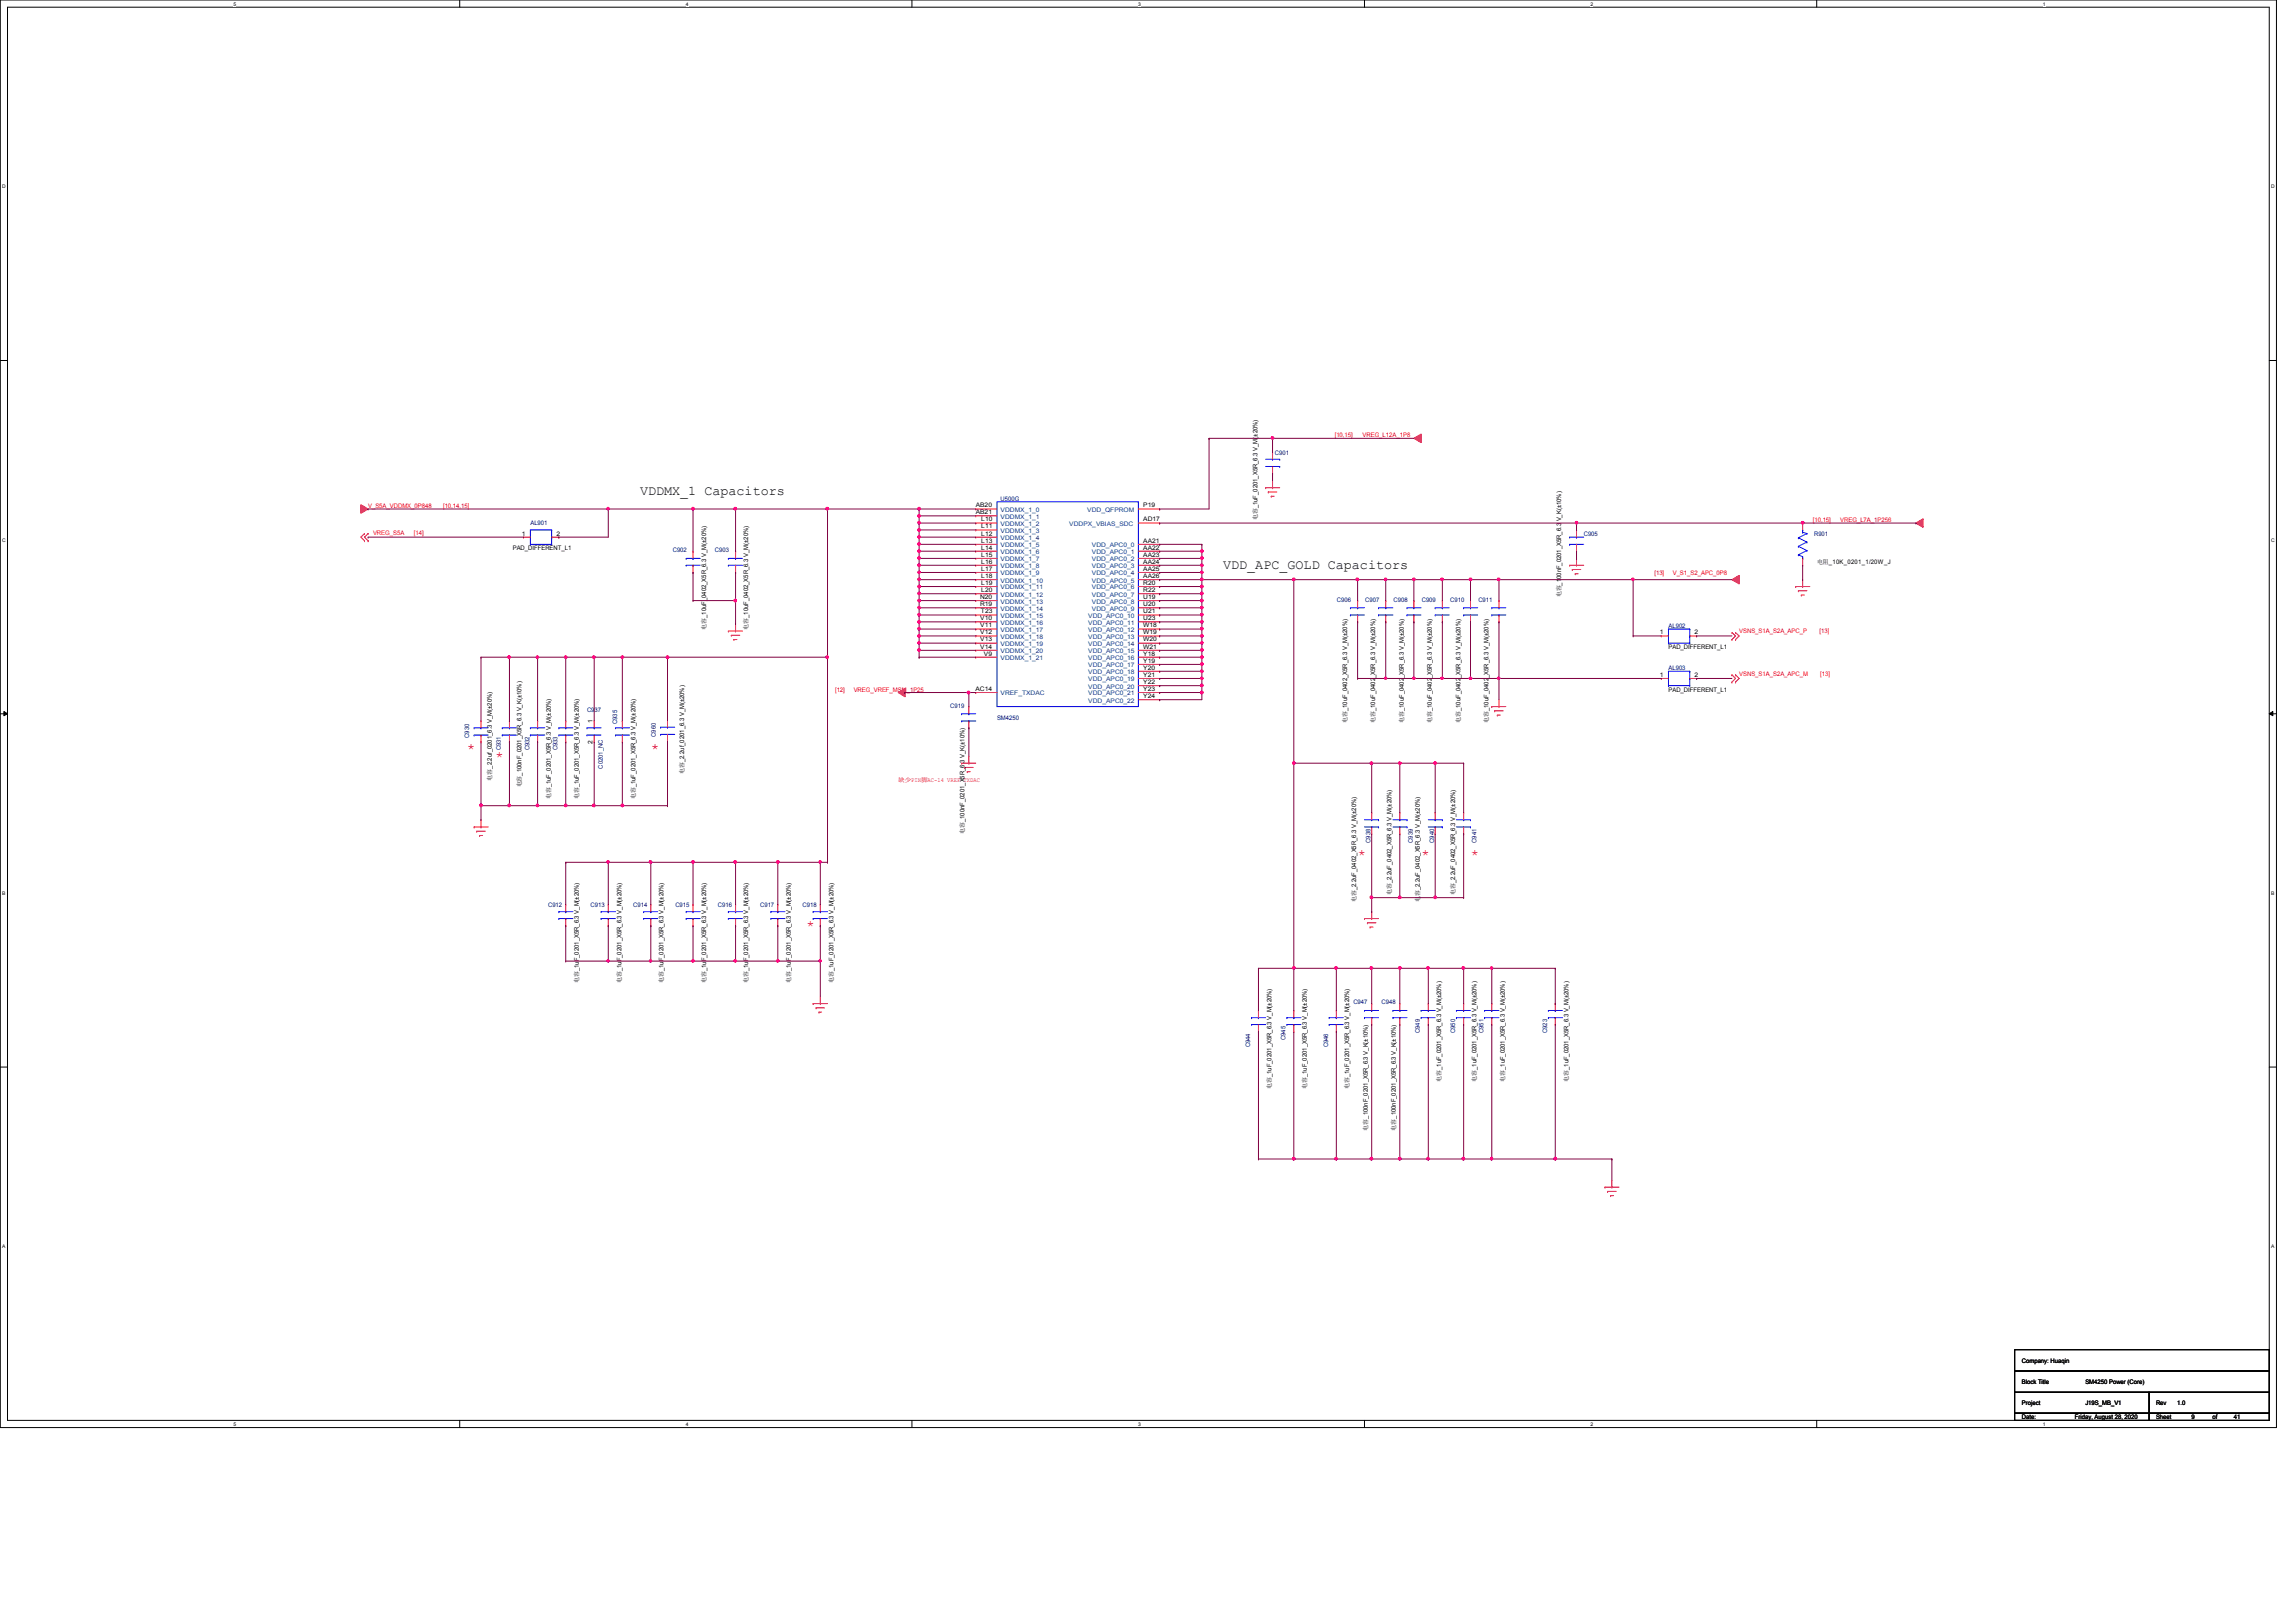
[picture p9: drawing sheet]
<svg xmlns="http://www.w3.org/2000/svg" width="297mm" height="210mm" viewBox="0 0 297 210" stroke-linecap="round" stroke-linejoin="round" font-family="sans-serif">
<defs><g id="words">
<g font-size="1.9" fill="#f00">
<text x="60.4" y="97.5">*</text>
<text x="64" y="98.4">*</text>
<text x="84.2" y="97.5">*</text>
<text x="175.6" y="111.2">*</text>
<text x="183.9" y="111.2">*</text>
<text x="190.2" y="111.2">*</text>
<text x="104.3" y="120.4">*</text>
</g>
<g font-size="1.7">
<text x="82.8" y="64.1">VDDMX_1 Capacitors</text>
<text x="158.2" y="73.7">VDD_APC_GOLD Capacitors</text>
</g>
<g font-size=".8" fill="#000080">
<text x="164.9" y="58.8">C901</text>
<text x="129.5" y="64.8">U500G</text>
<text x="68.6" y="68">AL901</text>
<text x="87" y="71.5">C902</text>
<text x="92.5" y="71.5">C903</text>
<text x="204.9" y="69.3">C905</text>
<text x="234.7" y="69.3">R901</text>
<text x="173" y="77.9">C906</text>
<text x="176.6" y="77.9">C907</text>
<text x="180.3" y="77.9">C908</text>
<text x="183.9" y="77.9">C909</text>
<text x="187.6" y="77.9">C910</text>
<text x="191.3" y="77.9">C911</text>
<text x="215.9" y="81.2">AL902</text>
<text x="215.9" y="86.7">AL903</text>
<text x="60.7" y="95.5" transform="rotate(-90 60.7 95.5)">C930</text>
<text x="75.9" y="92.2">C937</text>
<text x="79.8" y="93.7" transform="rotate(-90 79.8 93.7)">C935</text>
<text x="84.8" y="95.4" transform="rotate(-90 84.8 95.4)">C960</text>
<text x="122.9" y="91.6">C919</text>
<text x="129" y="93.1">SM4250</text>
<text x="64.8" y="97.1" transform="rotate(-90 64.8 97.1)">C931</text>
<text x="68.5" y="97.1" transform="rotate(-90 68.5 97.1)">C932</text>
<text x="72.1" y="97.1" transform="rotate(-90 72.1 97.1)">C933</text>
<text x="78" y="99.5" transform="rotate(-90 78 99.5)">C0201_NC</text>
<text x="177.3" y="109.1" transform="rotate(-90 177.3 109.1)">C938</text>
<text x="182.8" y="109.1" transform="rotate(-90 182.8 109.1)">C939</text>
<text x="185.5" y="109.1" transform="rotate(-90 185.5 109.1)">C940</text>
<text x="191" y="109.1" transform="rotate(-90 191 109.1)">C941</text>
<text x="70.9" y="117.3">C912</text>
<text x="76.4" y="117.3">C913</text>
<text x="81.9" y="117.3">C914</text>
<text x="87.4" y="117.3">C915</text>
<text x="92.9" y="117.3">C916</text>
<text x="98.3" y="117.3">C917</text>
<text x="103.8" y="117.3">C918</text>
<text x="175.1" y="130">C947</text>
<text x="178.7" y="130">C948</text>
<text x="161.8" y="135.6" transform="rotate(-90 161.8 135.6)">C944</text>
<text x="166.3" y="134.6" transform="rotate(-90 166.3 134.6)">C945</text>
<text x="171.8" y="135.6" transform="rotate(-90 171.8 135.6)">C946</text>
<text x="183.7" y="133.7" transform="rotate(-90 183.7 133.7)">C949</text>
<text x="188.3" y="133.7" transform="rotate(-90 188.3 133.7)">C950</text>
<text x="191.9" y="133.7" transform="rotate(-90 191.9 133.7)">C951</text>
<text x="200.1" y="133.7" transform="rotate(-90 200.1 133.7)">C923</text>
</g>
<g font-size=".8" fill="#f00">
<text x="172.7" y="56.6">[10,15]</text>
<text x="176.3" y="56.6">VREG_L12A_1P8</text>
<text x="47.6" y="65.7">V_S5A_VDDMX_0P848</text>
<text x="57.3" y="65.7">[10,14,15]</text>
<text x="48.3" y="69.2">VREG_S5A</text>
<text x="53.5" y="69.2">[14]</text>
<text x="234.5" y="67.5">[10,15]</text>
<text x="238.1" y="67.5">VREG_L7A_1P256</text>
<text x="214" y="74.5">[13]</text>
<text x="216.4" y="74.5">V_S1_S2_APC_0P8</text>
<text x="225" y="82">VSNS_S1A_S2A_APC_P</text>
<text x="235.4" y="82">[13]</text>
<text x="108" y="89.5">[12]</text>
<text x="110.4" y="89.5">VREG_VREF_MSM_1P25</text>
<text x="225" y="87.5">VSNS_S1A_S2A_APC_M</text>
<text x="235.5" y="87.5">[13]</text>
<text x="116.2" y="101.3">缺缺PIN脚AC-14 VREF-TXDAC</text>
</g>
<g font-size=".8">
<text x="126.2" y="65.7">AB20</text>
<text x="147.9" y="65.7">P19</text>
<text x="66.3" y="71.2">PAD_DIFFERENT_L1</text>
<text x="67.5" y="69.3">1</text>
<text x="72" y="69.3">2</text>
<text x="126.2" y="66.5">AB21</text>
<text x="127" y="67.5">L10</text>
<text x="127" y="68.4">L11</text>
<text x="127" y="69.3">L12</text>
<text x="127" y="70.2">L13</text>
<text x="127" y="71.1">L14</text>
<text x="147.9" y="67.5">AD17</text>
<text x="147.9" y="70.2">AA21</text>
<text x="147.9" y="71.1">AA22</text>
<text x="162.7" y="67.3" transform="rotate(-90 162.7 67.3)">电电_1uF_0201_X5R_6.3 V_M(±20%)</text>
<text x="126.8" y="77.5">N20</text>
<text x="127" y="72.1">L15</text>
<text x="127" y="72.9">L16</text>
<text x="127" y="73.9">L17</text>
<text x="127" y="74.8">L18</text>
<text x="127" y="75.7">L19</text>
<text x="127" y="76.6">L20</text>
<text x="147.9" y="72.1">AA23</text>
<text x="147.9" y="72.9">AA24</text>
<text x="147.9" y="73.9">AA25</text>
<text x="147.9" y="74.8">AA26</text>
<text x="147.9" y="75.7">R20</text>
<text x="147.9" y="76.6">R22</text>
<text x="147.9" y="77.5">U19</text>
<text x="202" y="77.3" transform="rotate(-90 202 77.3)">电电_100nF_0201_X5R_6.3 V_K(±10%)</text>
<text x="235.1" y="73">电电_10K_0201_1/20W_J</text>
<text x="91.4" y="81.5" transform="rotate(-90 91.4 81.5)">电电_10uF_0402_X5R_6.3 V_M(±20%)</text>
<text x="96.8" y="81.5" transform="rotate(-90 96.8 81.5)">电电_10uF_0402_X5R_6.3 V_M(±20%)</text>
<text x="126.8" y="78.4">R19</text>
<text x="126.8" y="80.3">V10</text>
<text x="126.8" y="81.2">V11</text>
<text x="126.8" y="82.1">V12</text>
<text x="126.8" y="83">V13</text>
<text x="126.8" y="83.9">V14</text>
<text x="126.9" y="79.4">T23</text>
<text x="147.9" y="78.4">U20</text>
<text x="147.9" y="79.4">U21</text>
<text x="147.9" y="80.3">U23</text>
<text x="147.9" y="81.2">W18</text>
<text x="147.9" y="82.1">W19</text>
<text x="147.9" y="83">W20</text>
<text x="147.9" y="83.9">W21</text>
<text x="214.8" y="82.1">1</text>
<text x="215.9" y="84">PAD_DIFFERENT_L1</text>
<text x="219.2" y="82.1">2</text>
<text x="126.2" y="89.4">AC14</text>
<text x="127.3" y="84.8">V9</text>
<text x="147.9" y="84.8">Y18</text>
<text x="147.9" y="85.8">Y19</text>
<text x="147.9" y="86.7">Y20</text>
<text x="147.9" y="87.6">Y21</text>
<text x="147.9" y="88.5">Y22</text>
<text x="147.9" y="89.4">Y23</text>
<text x="214.8" y="87.6">1</text>
<text x="215.9" y="89.5">PAD_DIFFERENT_L1</text>
<text x="219.2" y="87.6">2</text>
<text x="76.7" y="93.6" transform="rotate(-90 76.7 93.6)">1</text>
<text x="147.9" y="90.3">Y24</text>
<text x="174.3" y="93.6" transform="rotate(-90 174.3 93.6)">电电_10uF_0402_X5R_6.3 V_M(±20%)</text>
<text x="177.9" y="93.6" transform="rotate(-90 177.9 93.6)">电电_10uF_0402_X5R_6.3 V_M(±20%)</text>
<text x="181.6" y="93.6" transform="rotate(-90 181.6 93.6)">电电_10uF_0402_X5R_6.3 V_M(±20%)</text>
<text x="185.2" y="93.6" transform="rotate(-90 185.2 93.6)">电电_10uF_0402_X5R_6.3 V_M(±20%)</text>
<text x="188.9" y="93.6" transform="rotate(-90 188.9 93.6)">电电_10uF_0402_X5R_6.3 V_M(±20%)</text>
<text x="192.6" y="93.6" transform="rotate(-90 192.6 93.6)">电电_10uF_0402_X5R_6.3 V_M(±20%)</text>
<text x="63.6" y="101" transform="rotate(-90 63.6 101)">电电_2.2uf_0201_6.3 V_M(±20%)</text>
<text x="67.5" y="101.9" transform="rotate(-90 67.5 101.9)">电电_100nF_0201_X5R_6.3 V_K(±10%)</text>
<text x="76.7" y="96.2" transform="rotate(-90 76.7 96.2)">2</text>
<text x="88.5" y="100.2" transform="rotate(-90 88.5 100.2)">电电_2.2uf_0201_6.3 V_M(±20%)</text>
<text x="71.2" y="103.4" transform="rotate(-90 71.2 103.4)">电电_1uF_0201_X5R_6.3 V_M(±20%)</text>
<text x="74.9" y="103.4" transform="rotate(-90 74.9 103.4)">电电_1uF_0201_X5R_6.3 V_M(±20%)</text>
<text x="82.2" y="103.4" transform="rotate(-90 82.2 103.4)">电电_1uF_0201_X5R_6.3 V_M(±20%)</text>
<text x="124.8" y="107.9" transform="rotate(-90 124.8 107.9)">电电_100nF_0201_X5R_6.3 V_K(±10%)</text>
<text x="175.5" y="116.8" transform="rotate(-90 175.5 116.8)">电电_2.2uF_0402_X5R_6.3 V_M(±20%)</text>
<text x="180" y="115.8" transform="rotate(-90 180 115.8)">电电_2.2uF_0402_X5R_6.3 V_M(±20%)</text>
<text x="183.7" y="116.8" transform="rotate(-90 183.7 116.8)">电电_2.2uF_0402_X5R_6.3 V_M(±20%)</text>
<text x="188.3" y="115.8" transform="rotate(-90 188.3 115.8)">电电_2.2uF_0402_X5R_6.3 V_M(±20%)</text>
<text x="74.9" y="127.2" transform="rotate(-90 74.9 127.2)">电电_1uF_0201_X5R_6.3 V_M(±20%)</text>
<text x="80.4" y="127.2" transform="rotate(-90 80.4 127.2)">电电_1uF_0201_X5R_6.3 V_M(±20%)</text>
<text x="85.8" y="127.2" transform="rotate(-90 85.8 127.2)">电电_1uF_0201_X5R_6.3 V_M(±20%)</text>
<text x="91.4" y="127.2" transform="rotate(-90 91.4 127.2)">电电_1uF_0201_X5R_6.3 V_M(±20%)</text>
<text x="96.8" y="127.2" transform="rotate(-90 96.8 127.2)">电电_1uF_0201_X5R_6.3 V_M(±20%)</text>
<text x="102.3" y="127.2" transform="rotate(-90 102.3 127.2)">电电_1uF_0201_X5R_6.3 V_M(±20%)</text>
<text x="107.8" y="127.2" transform="rotate(-90 107.8 127.2)">电电_1uF_0201_X5R_6.3 V_M(±20%)</text>
<text x="164.5" y="140.9" transform="rotate(-90 164.5 140.9)">电电_1uF_0201_X5R_6.3 V_M(±20%)</text>
<text x="169.1" y="140.9" transform="rotate(-90 169.1 140.9)">电电_1uF_0201_X5R_6.3 V_M(±20%)</text>
<text x="174.5" y="140.9" transform="rotate(-90 174.5 140.9)">电电_1uF_0201_X5R_6.3 V_M(±20%)</text>
<text x="186.4" y="140" transform="rotate(-90 186.4 140)">电电_1uF_0201_X5R_6.3 V_M(±20%)</text>
<text x="191" y="140" transform="rotate(-90 191 140)">电电_1uF_0201_X5R_6.3 V_M(±20%)</text>
<text x="194.7" y="140" transform="rotate(-90 194.7 140)">电电_1uF_0201_X5R_6.3 V_M(±20%)</text>
<text x="202.9" y="140" transform="rotate(-90 202.9 140)">电电_1uF_0201_X5R_6.3 V_M(±20%)</text>
<text x="177" y="146.3" transform="rotate(-90 177 146.3)">电电_100nF_0201_X5R_6.3 V_K(±10%)</text>
<text x="180.6" y="146.3" transform="rotate(-90 180.6 146.3)">电电_100nF_0201_X5R_6.3 V_K(±10%)</text>
<text x="261.6" y="179.1">Block Title</text>
<text x="261.6" y="176.4">Company: Huaqin</text>
<text x="269.8" y="179.1">SM4250 Power (Core)</text>
<text x="261.6" y="181.8">Project</text>
<text x="261.6" y="183.6">Date:</text>
<text x="268.4" y="183.6">Friday, August 28, 2020</text>
<text x="269.8" y="181.8">J19S_MB_V1</text>
<text x="278.9" y="181.8">Rev</text>
<text x="278.9" y="183.6">Sheet</text>
<text x="281.7" y="181.8">1.0</text>
<text x="283.5" y="183.6">9</text>
<text x="286.3" y="183.6">of</text>
<text x="289" y="183.6">41</text>
</g>
<g font-size=".8" fill="#004080">
<text x="129.5" y="66.3">VDDMX_1_0</text>
<text x="129.5" y="67.1">VDDMX_1_1</text>
<text x="129.5" y="68.1">VDDMX_1_2</text>
<text x="129.5" y="69">VDDMX_1_3</text>
<text x="129.5" y="69.9">VDDMX_1_4</text>
<text x="129.5" y="70.8">VDDMX_1_5</text>
<text x="129.5" y="71.7">VDDMX_1_6</text>
<text x="138.3" y="68.1">VDDPX_VBIAS_SDC</text>
<text x="140.7" y="66.3">VDD_QFPROM</text>
<text x="141.3" y="70.8">VDD_APC0_0</text>
<text x="141.3" y="71.7">VDD_APC0_1</text>
<text x="129.5" y="72.6">VDDMX_1_7</text>
<text x="129.5" y="73.5">VDDMX_1_8</text>
<text x="129.5" y="74.5">VDDMX_1_9</text>
<text x="129.5" y="75.4">VDDMX_1_10</text>
<text x="129.5" y="76.3">VDDMX_1_11</text>
<text x="129.5" y="77.2">VDDMX_1_12</text>
<text x="141.3" y="72.6">VDD_APC0_2</text>
<text x="141.3" y="73.5">VDD_APC0_3</text>
<text x="141.3" y="74.5">VDD_APC0_4</text>
<text x="141.3" y="75.4">VDD_APC0_5</text>
<text x="141.3" y="76.3">VDD_APC0_6</text>
<text x="141.3" y="77.2">VDD_APC0_7</text>
<text x="129.5" y="78.1">VDDMX_1_13</text>
<text x="129.5" y="79">VDDMX_1_14</text>
<text x="129.5" y="80">VDDMX_1_15</text>
<text x="129.5" y="80.9">VDDMX_1_16</text>
<text x="129.5" y="81.8">VDDMX_1_17</text>
<text x="129.5" y="82.7">VDDMX_1_18</text>
<text x="129.5" y="83.6">VDDMX_1_19</text>
<text x="140.8" y="80">VDD_APC0_10</text>
<text x="140.8" y="80.9">VDD_APC0_11</text>
<text x="140.8" y="81.8">VDD_APC0_12</text>
<text x="140.8" y="82.7">VDD_APC0_13</text>
<text x="140.8" y="83.6">VDD_APC0_14</text>
<text x="141.3" y="78.1">VDD_APC0_8</text>
<text x="141.3" y="79">VDD_APC0_9</text>
<text x="129.5" y="84.5">VDDMX_1_20</text>
<text x="129.5" y="85.4">VDDMX_1_21</text>
<text x="140.8" y="84.5">VDD_APC0_15</text>
<text x="140.8" y="85.4">VDD_APC0_16</text>
<text x="140.8" y="86.4">VDD_APC0_17</text>
<text x="140.8" y="87.2">VDD_APC0_18</text>
<text x="140.8" y="88.2">VDD_APC0_19</text>
<text x="140.8" y="89.1">VDD_APC0_20</text>
<text x="129.5" y="90">VREF_TXDAC</text>
<text x="140.8" y="90">VDD_APC0_21</text>
<text x="140.8" y="90.9">VDD_APC0_22</text>
</g>
<g font-size=".6">
<text x="30.2" y=".7">5</text>
<text x="88.7" y=".7">4</text>
<text x="147.2" y=".7">3</text>
<text x="205.8" y=".7">2</text>
<text x="264.3" y=".7">1</text>
<text x=".3" y="24.4">D</text>
<text x="293.8" y="24.4">D</text>
<text x=".3" y="70.1">C</text>
<text x="293.8" y="70.1">C</text>
<text x=".3" y="115.8">B</text>
<text x="293.8" y="115.8">B</text>
<text x=".3" y="161.5">A</text>
<text x="293.8" y="161.5">A</text>
<text x="30.2" y="184.5">5</text>
<text x="88.7" y="184.5">4</text>
<text x="147.2" y="184.5">3</text>
<text x="205.8" y="184.5">2</text>
<text x="264.3" y="184.5">1</text>
</g>
</g></defs>
<path d="M0 0h294.5v184.7h-294.5zM1 .9h292.6v182.9h-292.6z" fill="none" stroke="#000" stroke-width=".13"/>
<g fill="#fff">
<path d="M30.2 .1h.4v.7h-.4z"/>
<path d="M30.2 183.9h.4v.8h-.4z"/>
</g>
<path d="M59.5 0v.9M59.5 183.8v.9" fill="none" stroke="#000" stroke-width=".13"/>
<g fill="#fff">
<path d="M88.7 .1h.4v.7h-.4z"/>
<path d="M88.7 183.9h.4v.8h-.4z"/>
</g>
<path d="M118 0v.9M118 183.8v.9" fill="none" stroke="#000" stroke-width=".13"/>
<g fill="#fff">
<path d="M147.2 .1h.4v.7h-.4z"/>
<path d="M147.2 183.9h.4v.8h-.4z"/>
</g>
<path d="M176.5 0v.9M176.5 183.8v.9" fill="none" stroke="#000" stroke-width=".13"/>
<g fill="#fff">
<path d="M205.8 .1h.3v.7h-.3z"/>
<path d="M205.8 183.9h.3v.8h-.3z"/>
</g>
<path d="M235 0v.9M235 183.8v.9" fill="none" stroke="#000" stroke-width=".13"/>
<g fill="#fff">
<path d="M264.3 .1h.3v.7h-.3z"/>
<path d="M264.3 183.9h.3v.8h-.3z"/>
<path d="M.3 23.8h.5v.7h-.5z"/>
<path d="M293.8 23.8h.5v.7h-.5z"/>
<path d="M.3 69.5h.5v.7h-.5z"/>
<path d="M293.8 69.5h.5v.7h-.5z"/>
</g>
<path d="M0 46.7h1M293.6 46.7h.9" fill="none" stroke="#000" stroke-width=".13"/>
<g fill="#fff">
<path d="M.3 115.2h.4v.8h-.4z"/>
<path d="M293.8 115.2h.5v.8h-.5z"/>
</g>
<path d="M0 92.4h1M.5 92.1l.5 .3-.5 .2zM293.6 92.4l.4-.3v.5zM293.6 92.4h.9" fill="none" stroke="#000" stroke-width=".13"/>
<path d="M.5 92.1l.5 .3-.5 .2zM293.6 92.4l.4-.3v.5z" fill="#000"/>
<g fill="#fff">
<path d="M.3 161h.4v.7h-.4z"/>
<path d="M293.8 161h.4v.7h-.4z"/>
</g>
<path d="M0 138.1h1M293.6 138.1h.9" fill="none" stroke="#000" stroke-width=".13"/>
<g fill="none" stroke="#f00" stroke-width=".13">
<path d="M163.7 63.1h.1M163.7 63.1h1.9M164.1 63.7h.1M164.1 63.7h1.1M164.5 64.2h.1M164.5 64.2h.3M164.6 63.1h.1M164.6 62.2v.9M203.1 73.2h.1M203.1 73.2h1.8M203.4 73.7h.1M203.4 73.7h1.1"/>
<path d="M203.8 74.3h.1M203.8 74.3h.4M204 73.2h.1M204 72.3v.9M232.3 75.9h.1M232.3 75.9h1.8M232.7 76.5h.1M232.7 76.5h1.1M233 77h.1M233 77h.4M233.2 75.9h.1M233.2 75v.9"/>
<path d="M94.2 81.7h.1M94.2 81.7h1.9M94.6 82.2h.1M94.6 82.2h1.1M95 82.8h.1M95 82.8h.3M95.2 81.7h.1M95.2 80.8v.9M124.4 98.8h.1M124.4 98.8h1.8M124.8 99.3h.1M124.8 99.3h1.1"/>
<path d="M125.1 99.9h.1M125.1 99.9h.4M125.3 98.8h.1M125.3 97.9v.9M193 91.4h.1M193 91.4h1.8M193.4 92h.1M193.4 92h1.1M193.7 92.5h.1M193.7 92.5h.4M193.9 91.4h.1M193.9 90.6v.8"/>
<path d="M61.3 107h.1M61.3 107h1.9M61.7 107.6h.1M61.7 107.6h1.1M62.1 108.1h.1M62.1 108.1h.3M62.2 107h.1M62.2 106.1v.9M176.5 118.9h.1M176.5 118.9h1.8M176.9 119.4h.1M176.9 119.4h1.1"/>
<path d="M177.2 120h.1M177.2 120h.4M177.5 118.9h.1M177.5 118v.9M105.2 129.9h.1M105.2 129.9h1.9M105.6 130.4h.1M105.6 130.4h1.1M106 131h.1M106 131h.3M106.1 129.9h.1M106.1 128.9v1"/>
<path d="M207.6 153.6h.1M207.6 153.6h1.9M208 154.2h.1M208 154.2h1.1M208.4 154.7h.1M208.4 154.7h.3M208.5 153.6h.1M208.5 152.7v.9"/>
</g>
<path d="M46.7 65.3l.9 .6-.9 .5z" fill-rule="evenodd" fill="#f00"/>
<path d="M46.7 65.3l.9 .6-.9 .5zM47.2 69h.1M47.2 70h.1M47.2 69l-.5 .5 .5 .5M47.6 69h.1M47.6 70h.1M47.6 69l-.4 .5 .4 .5" fill="none" stroke="#f00" stroke-width=".13"/>
<path d="M182.9 56.7l1-.5v1.1z" fill-rule="evenodd" fill="#f00"/>
<path d="M182.9 56.7l1-.5v1.1z" fill="none" stroke="#f00" stroke-width=".13"/>
<path d="M247.9 67.7l.9-.6v1.1z" fill-rule="evenodd" fill="#f00"/>
<path d="M247.9 67.7l.9-.6v1.1z" fill="none" stroke="#f00" stroke-width=".13"/>
<path d="M224.1 75l.9-.5v1.1z" fill-rule="evenodd" fill="#f00"/>
<g fill="none" stroke="#f00" stroke-width=".13">
<path d="M224.1 75l.9-.5v1.1zM224.1 82.8h.1M224.1 81.9h.1M224.1 88.3h.1M224.1 87.3h.1M224.1 81.9l.4 .4-.4 .5M224.1 87.3l.4 .5-.4 .5M224.5 82.8h.1M224.5 81.9h.1M224.5 88.3h.1M224.5 87.3h.1M224.5 81.9l.5 .4-.5 .5"/>
<path d="M224.5 87.3l.5 .5-.5 .5"/>
</g>
<path d="M116.2 89.6l.9-.5v1.1z" fill-rule="evenodd" fill="#f00"/>
<g fill="none" stroke="#f00" stroke-width=".13">
<path d="M164.6 58.5h.1M164.6 58.5v.9M67.7 69.5h.1M67.7 69.5h.9M71.4 69.5h.9M72.3 69.5h.1M89.7 71.3h.1M89.7 74.1h.1M89.7 71.3v1M89.7 73.2v.9M95.2 71.3h.1M95.2 74.1h.1"/>
<path d="M95.2 71.3v1M95.2 73.2v.9M126.2 65.9h.1M126.2 66.8h.1M126.2 67.7h.1M126.2 68.6h.1M126.2 69.5h.1M126.2 70.4h.1M126.2 71.3h.1M126.2 72.3h.1M126.2 73.2h.1M126.2 74.1h.1"/>
<path d="M126.2 75h.1M126.2 75.9h.1M126.2 76.8h.1M126.2 77.7h.1M126.2 78.7h.1M126.2 79.6h.1M126.2 69.5h2.8M126.2 65.9h2.8M126.2 67.7h2.8M126.2 70.4h2.8M126.2 71.3h2.8M126.2 72.3h2.8"/>
<path d="M126.2 73.2h2.8M126.2 74.1h2.8M126.2 75h2.8M126.2 75.9h2.8M126.2 76.8h2.8M126.2 77.7h2.8M126.2 78.7h2.8M126.2 79.6h2.8M126.2 66.8h2.8M126.2 68.6h2.8M147.3 65.9h2.7M147.3 67.7h2.7"/>
<path d="M147.3 70.4h2.7M147.3 71.3h2.7M147.3 72.3h2.7M147.3 73.2h2.7M147.3 74.1h2.7M147.3 75h2.7M147.3 75.9h2.7M147.3 76.8h2.7M147.3 77.7h2.7M147.3 78.7h2.7M147.3 79.6h2.7M150 65.9h.1"/>
<path d="M150 67.7h.1M150 70.4h.1M150 71.3h.1M150 72.3h.1M150 73.2h.1M150 74.1h.1M150 75h.1M150 75.9h.1M150 76.8h.1M150 77.7h.1M150 78.7h.1M150 79.6h.1"/>
<path d="M164.6 61.3h.1M164.6 60.4v.9M175.6 77.7h.1M175.6 77.7v1M175.6 79.6v.9M179.3 77.7h.1M179.3 77.7v1M179.3 79.6v.9M182.9 77.7h.1M182.9 77.7v1M182.9 79.6v.9M186.6 77.7h.1"/>
<path d="M186.6 77.7v1M186.6 79.6v.9M190.2 77.7h.1M190.2 77.7v1M190.2 79.6v.9M193.9 77.7h.1M193.9 77.7v1M193.9 79.6v.9M204 68.6h.1M204 71.3h.1M204 68.6v.9M204 70.4v.9"/>
<path d="M233.2 73.2h.1M233.2 67.7h.1M233.2 67.7v.9M233.2 72.3v.9M62.2 93.3h.1M62.2 96h.1M62.2 93.3v.9M62.2 95.1v.9M65.9 93.3h.1M65.9 96h.1M65.9 93.3v.9M65.9 95.1v.9"/>
<path d="M69.6 93.3h.1M69.6 96h.1M69.6 93.3v.9M69.6 95.1v.9M73.2 93.3h.1M73.2 96h.1M73.2 93.3v.9M73.2 95.1v.9M76.9 93.3h.1M76.9 96h.1M76.9 93.3v.9M76.9 95.1v.9"/>
<path d="M80.5 93.3h.1M80.5 96h.1M80.5 93.3v.9M80.5 95.1v.9M86.4 93.2h.1M86.4 95.9h.1M86.4 93.2v.9M86.4 95v.9M116.2 89.6l.9-.5v1.1zM125.3 91.4h.1M125.3 94.2h.1M125.3 91.4v1"/>
<path d="M125.3 93.3v.9M126.2 80.5h.1M126.2 81.4h.1M126.2 82.3h.1M126.2 83.2h.1M126.2 84.2h.1M126.2 85h.1M126.2 89.6h.1M126.2 82.3h2.8M126.2 80.5h2.8M126.2 81.4h2.8M126.2 83.2h2.8"/>
<path d="M126.2 84.2h2.8M126.2 85h2.8M126.2 89.6h2.8M147.3 82.3h2.7M147.3 87.8h2.7M147.3 80.5h2.7M147.3 81.4h2.7M147.3 83.2h2.7M147.3 84.2h2.7M147.3 85h2.7M147.3 86h2.7M147.3 86.9h2.7"/>
<path d="M147.3 88.7h2.7M147.3 89.6h2.7M147.3 90.6h2.7M150 80.5h.1M150 81.4h.1M150 82.3h.1M150 83.2h.1M150 84.2h.1M150 85h.1M150 86h.1M150 86.9h.1M150 87.8h.1"/>
<path d="M150 88.7h.1M150 89.6h.1M150 90.6h.1M175.6 80.5h.1M179.3 80.5h.1M182.9 80.5h.1M186.6 80.5h.1M190.2 80.5h.1M193.9 80.5h.1M214.9 82.3h.1M214.9 87.8h.1M214.9 82.3h1"/>
<path d="M214.9 87.8h1M218.6 82.3h.9M218.6 87.8h.9M219.5 82.3h.1M219.5 87.8h.1M73.2 117.1h.1M73.2 119.8h.1M73.2 117.1v.9M73.2 118.9v.9M78.7 117.1h.1M78.7 119.8h.1M78.7 117.1v.9"/>
<path d="M78.7 118.9v.9M84.2 117.1h.1M84.2 119.8h.1M84.2 117.1v.9M84.2 118.9v.9M89.7 117.1h.1M89.7 119.8h.1M89.7 117.1v.9M89.7 118.9v.9M95.2 117.1h.1M95.2 119.8h.1M95.2 117.1v.9"/>
<path d="M95.2 118.9v.9M100.6 117.1h.1M100.6 119.8h.1M100.6 117.1v.9M100.6 118.9v.9M106.1 117.1h.1M106.1 119.8h.1M106.1 117.1v.9M106.1 118.9v.9M177.5 107.9h.1M177.5 105.2h.1M177.5 105.2v.9"/>
<path d="M177.5 107v.9M181.1 107.9h.1M181.1 105.2h.1M181.1 105.2v.9M181.1 107v.9M185.7 107.9h.1M185.7 105.2h.1M185.7 105.2v.9M185.7 107v.9M189.4 107.9h.1M189.4 105.2h.1M189.4 105.2v.9"/>
<path d="M189.4 107v.9M162.8 130.8h.1M162.8 133.5h.1M162.8 130.8v.9M162.8 132.6v.9M167.4 130.8h.1M167.4 133.5h.1M167.4 130.8v.9M167.4 132.6v.9M172.9 130.8h.1M172.9 133.5h.1M172.9 130.8v.9"/>
<path d="M172.9 132.6v.9M177.5 129.9h.1M177.5 132.6h.1M177.5 129.9v.9M177.5 131.7v.9M181.1 129.9h.1M181.1 132.6h.1M181.1 129.9v.9M181.1 131.7v.9M184.8 129.9h.1M184.8 132.6h.1M184.8 129.9v.9"/>
<path d="M184.8 131.7v.9M189.4 129.9h.1M189.4 132.6h.1M189.4 129.9v.9M189.4 131.7v.9M193 129.9h.1M193 132.6h.1M193 129.9v.9M193 131.7v.9M201.2 129.9h.1M201.2 132.6h.1M201.2 129.9v.9"/>
<path d="M201.2 131.7v.9"/>
</g>
<path d="M260.6 174.7h33v2.7h-33zM260.6 177.4h33v2.8h-33zM260.6 180.2h17.4v2.7h-17.4zM260.6 182.9h17.4v.9h-17.4zM278 182.9h15.6v.9h-15.6zM278 180.2h15.6v2.7h-15.6z" fill="none" stroke="#000" stroke-width=".13"/>
<g fill="none" stroke="#00f" stroke-width=".13">
<path d="M163.7 59.4h1.9M164.6 59.4h.1M165.6 59.4h.1M68.6 69.5h.1M68.6 70.4h.1M68.6 68.6h.1M68.6 70.4h2.8M68.6 68.6v1.8M68.6 68.6h2.8M71.4 69.5h.1M71.4 68.6h.1M71.4 70.4h.1"/>
<path d="M71.4 68.6v1.8M88.8 72.3h.1M88.8 73.2h.1M88.8 72.3h1.8M88.8 73.2h1.8M89.7 72.3h.1M89.7 73.2h.1M94.2 72.3h.1M94.2 73.2h.1M94.2 72.3h1.9M94.2 73.2h1.9M95.2 72.3h.1"/>
<path d="M95.2 73.2h.1M129 64.9h18.3v26.5h-18.3zM163.7 60.4h1.9M164.6 60.4h.1M165.6 60.4h.1M174.7 78.7h.1M174.7 79.6h.1M174.7 78.7h1.8M174.7 79.6h1.8M175.6 78.7h.1M175.6 79.6h.1M178.3 78.7h.1"/>
<path d="M178.3 79.6h.1M178.3 78.7h1.9M178.3 79.6h1.9M179.3 78.7h.1M179.3 79.6h.1M182 78.7h.1M182 79.6h.1M182 78.7h1.9M182 79.6h1.9M182.9 78.7h.1M182.9 79.6h.1M185.7 78.7h.1"/>
<path d="M185.7 79.6h.1M185.7 78.7h1.8M185.7 79.6h1.8M186.6 78.7h.1M186.6 79.6h.1M189.4 78.7h.1M189.4 79.6h.1M189.4 78.7h1.8M189.4 79.6h1.8M190.2 78.7h.1M190.2 79.6h.1M193 78.7h.1"/>
<path d="M193 79.6h.1M193 78.7h1.8M193 79.6h1.8M193.9 78.7h.1M193.9 79.6h.1M203.1 69.5h.1M203.1 70.4h.1M203.1 69.5h1.8M203.1 70.4h1.8M204 69.5h.1M204 70.4h.1M232.7 69.6h.1"/>
<path d="M232.7 70.7h.1M232.7 71.8h.1M232.7 69.6l1.1 .5M232.7 70.7l1.1 .5M232.7 71.8l.5 .3M233.2 68.6h.1M233.2 72.3h.1M233.2 68.9h.1M233.2 72.1h.1M233.2 68.6v.3M233.2 72.1v.2M233.2 68.9l.6 .1"/>
<path d="M233.8 69h.1M233.8 70.1h.1M233.8 71.2h.1M233.8 69l-1.1 .6M233.8 70.1l-1.1 .6M233.8 71.2l-1.1 .6M61.3 94.2h.1M61.3 95.1h.1M61.3 94.2h1.9M61.3 95.1h1.9M62.2 94.2h.1M62.2 95.1h.1"/>
<path d="M65 94.2h.1M65 95.1h.1M65 94.2h1.8M65 95.1h1.8M65.9 94.2h.1M65.9 95.1h.1M68.6 94.2h.1M68.6 95.1h.1M68.6 94.2h1.9M68.6 95.1h1.9M69.6 94.2h.1M69.6 95.1h.1"/>
<path d="M72.3 94.2h.1M72.3 95.1h.1M72.3 94.2h1.8M72.3 95.1h1.8M73.2 94.2h.1M73.2 95.1h.1M75.9 94.2h.1M75.9 95.1h.1M75.9 94.2h1.9M75.9 95.1h1.9M76.9 94.2h.1M76.9 95.1h.1"/>
<path d="M79.6 94.2h.1M79.6 95.1h.1M79.6 94.2h1.8M79.6 95.1h1.8M80.5 94.2h.1M80.5 95.1h.1M85.5 94.1h.1M85.5 95h.1M85.5 94.1h1.8M85.5 95h1.8M86.4 94.1h.1M86.4 95h.1"/>
<path d="M124.4 92.4h.1M124.4 93.3h.1M124.4 92.4h1.8M124.4 93.3h1.8M125.3 92.4h.1M125.3 93.3h.1M215.9 82.3h.1M215.9 83.2h.1M215.9 81.4h.1M215.9 87.8h.1M215.9 88.7h.1M215.9 86.9h.1"/>
<path d="M215.9 83.2h2.7M215.9 81.4v1.8M215.9 86.9v1.8M215.9 81.4h2.7M215.9 88.7h2.7M215.9 86.9h2.7M218.6 82.3h.1M218.6 81.4h.1M218.6 83.2h.1M218.6 87.8h.1M218.6 86.9h.1M218.6 88.7h.1"/>
<path d="M218.6 81.4v1.8M218.6 86.9v1.8M72.3 118h.1M72.3 118.9h.1M72.3 118h1.8M72.3 118.9h1.8M73.2 118h.1M73.2 118.9h.1M77.8 118h.1M77.8 118.9h.1M77.8 118h1.8M77.8 118.9h1.8"/>
<path d="M78.7 118h.1M78.7 118.9h.1M83.3 118h.1M83.3 118.9h.1M83.3 118h1.8M83.3 118.9h1.8M84.2 118h.1M84.2 118.9h.1M88.8 118h.1M88.8 118.9h.1M88.8 118h1.8M88.8 118.9h1.8"/>
<path d="M89.7 118h.1M89.7 118.9h.1M94.2 118h.1M94.2 118.9h.1M94.2 118h1.9M94.2 118.9h1.9M95.2 118h.1M95.2 118.9h.1M99.7 118h.1M99.7 118.9h.1M99.7 118h1.9M99.7 118.9h1.9"/>
<path d="M100.6 118h.1M100.6 118.9h.1M105.2 118h.1M105.2 118.9h.1M105.2 118h1.9M105.2 118.9h1.9M106.1 118h.1M106.1 118.9h.1M176.5 107h1.8M176.5 106.1h1.8M177.5 107h.1M177.5 106.1h.1"/>
<path d="M178.3 107h.1M178.3 106.1h.1M180.2 107h1.8M180.2 106.1h1.8M181.1 107h.1M181.1 106.1h.1M182 107h.1M182 106.1h.1M184.8 107h1.8M184.8 106.1h1.8M185.7 107h.1M185.7 106.1h.1"/>
<path d="M186.6 107h.1M186.6 106.1h.1M188.4 107h1.8M188.4 106.1h1.8M189.4 107h.1M189.4 106.1h.1M190.2 107h.1M190.2 106.1h.1M161.9 131.7h.1M161.9 132.6h.1M161.9 131.7h1.8M161.9 132.6h1.8"/>
<path d="M162.8 131.7h.1M162.8 132.6h.1M166.5 131.7h.1M166.5 132.6h.1M166.5 131.7h1.8M166.5 132.6h1.8M167.4 131.7h.1M167.4 132.6h.1M172 131.7h.1M172 132.6h.1M172 131.7h1.8M172 132.6h1.8"/>
<path d="M172.9 131.7h.1M172.9 132.6h.1M176.5 130.8h.1M176.5 131.7h.1M176.5 130.8h1.8M176.5 131.7h1.8M177.5 130.8h.1M177.5 131.7h.1M180.2 130.8h.1M180.2 131.7h.1M180.2 130.8h1.8M180.2 131.7h1.8"/>
<path d="M181.1 130.8h.1M181.1 131.7h.1M183.9 130.8h.1M183.9 131.7h.1M183.9 130.8h1.8M183.9 131.7h1.8M184.8 130.8h.1M184.8 131.7h.1M188.4 130.8h.1M188.4 131.7h.1M188.4 130.8h1.8M188.4 131.7h1.8"/>
<path d="M189.4 130.8h.1M189.4 131.7h.1M192.1 130.8h.1M192.1 131.7h.1M192.1 130.8h1.8M192.1 131.7h1.8M193 130.8h.1M193 131.7h.1M200.3 130.8h.1M200.3 131.7h.1M200.3 130.8h1.8M200.3 131.7h1.8"/>
<path d="M201.2 130.8h.1M201.2 131.7h.1"/>
</g>
<path d="M47.6 65.9h.1M47.6 65.9h31.1" fill="none" stroke="#800040" stroke-width=".13"/>
<path d="M78.6 65.7h.2v.2h-.2z" fill-rule="evenodd" fill="#f0f"/>
<path d="M78.6 65.7h.2v.2h-.2z" fill="none" stroke="#f0f" stroke-width=".13"/>
<path d="M78.7 65.9h.1M78.7 65.9h16.5M78.7 65.9v3.6M89.7 65.9h.1M89.7 65.9v5.4" fill="none" stroke="#800040" stroke-width=".13"/>
<path d="M89.5 65.7h.3v.2h-.3z" fill-rule="evenodd" fill="#f0f"/>
<path d="M89.5 65.7h.3v.2h-.3z" fill="none" stroke="#f0f" stroke-width=".13"/>
<path d="M95.2 65.9h.1M95.2 65.9v5.4" fill="none" stroke="#800040" stroke-width=".13"/>
<path d="M95 65.7h.2v.2h-.2z" fill-rule="evenodd" fill="#f0f"/>
<path d="M95 65.7h.2v.2h-.2z" fill="none" stroke="#f0f" stroke-width=".13"/>
<path d="M47.6 69.5h.1M47.6 69.5h20.1M72.3 69.5h.1M72.3 69.5h6.4M89.7 74.1h.1M89.7 77.7h.1M89.7 74.1v3.6M95.2 74.1h.1M95.2 65.9h11.9M95.2 74.1v3.6h-5.5M107.1 65.9h.1" fill="none" stroke="#800040" stroke-width=".13"/>
<path d="M95 77.6h.2v.2h-.2z" fill-rule="evenodd" fill="#f0f"/>
<path d="M95 77.6h.2v.2h-.2z" fill="none" stroke="#f0f" stroke-width=".13"/>
<path d="M95.2 77.7h.1M95.2 77.7v3.1M95.2 111.6h.1M95.2 111.6v5.5" fill="none" stroke="#800040" stroke-width=".13"/>
<path d="M95 111.4h.2v.3h-.2z" fill-rule="evenodd" fill="#f0f"/>
<path d="M95 111.4h.2v.3h-.2z" fill="none" stroke="#f0f" stroke-width=".13"/>
<path d="M100.6 111.6h.1M100.6 111.6v5.5" fill="none" stroke="#800040" stroke-width=".13"/>
<path d="M100.5 111.4h.2v.3h-.2z" fill-rule="evenodd" fill="#f0f"/>
<path d="M100.5 111.4h.2v.3h-.2z" fill="none" stroke="#f0f" stroke-width=".13"/>
<path d="M106.1 111.6h.1M106.1 111.6v5.5" fill="none" stroke="#800040" stroke-width=".13"/>
<path d="M106 111.4h.2v.3h-.2z" fill-rule="evenodd" fill="#f0f"/>
<path d="M106 111.4h.2v.3h-.2z" fill="none" stroke="#f0f" stroke-width=".13"/>
<path d="M95.2 119.8h.1M95.2 119.8v4.6M100.6 119.8h.1M100.6 119.8v4.6M106.1 119.8h.1M106.1 119.8v4.6M73.2 124.4h.1M73.2 124.4h5.5" fill="none" stroke="#800040" stroke-width=".13"/>
<path d="M78.6 124.2h.2v.2h-.2z" fill-rule="evenodd" fill="#f0f"/>
<path d="M78.6 124.2h.2v.2h-.2z" fill="none" stroke="#f0f" stroke-width=".13"/>
<path d="M95.2 124.4h.1M95.2 124.4h10.9M100.6 124.4h.1" fill="none" stroke="#800040" stroke-width=".13"/>
<path d="M100.5 124.2h.2v.2h-.2z" fill-rule="evenodd" fill="#f0f"/>
<path d="M100.5 124.2h.2v.2h-.2z" fill="none" stroke="#f0f" stroke-width=".13"/>
<path d="M106.1 124.4h.1M106.1 124.4v4.5" fill="none" stroke="#800040" stroke-width=".13"/>
<path d="M106 124.2h.2v.2h-.2z" fill-rule="evenodd" fill="#f0f"/>
<path d="M106 124.2h.2v.2h-.2z" fill="none" stroke="#f0f" stroke-width=".13"/>
<path d="M73.2 111.6h.1M73.2 111.6h5.5" fill="none" stroke="#800040" stroke-width=".13"/>
<path d="M78.6 111.4h.2v.3h-.2z" fill-rule="evenodd" fill="#f0f"/>
<path d="M78.6 111.4h.2v.3h-.2z" fill="none" stroke="#f0f" stroke-width=".13"/>
<path d="M107.1 65.9v19.1M107.1 85h.1M95.2 111.6h.1M95.2 111.6h10.9M100.6 111.6h.1" fill="none" stroke="#800040" stroke-width=".13"/>
<path d="M106.9 65.7h.2v.2h-.2z" fill-rule="evenodd" fill="#f0f"/>
<path d="M106.9 65.7h.2v.2h-.2z" fill="none" stroke="#f0f" stroke-width=".13"/>
<path d="M107.1 65.9h.1M107.1 65.9h11.8" fill="none" stroke="#800040" stroke-width=".13"/>
<path d="M118.8 65.7h.2v.2h-.2z" fill-rule="evenodd" fill="#f0f"/>
<path d="M118.8 65.7h.2v.2h-.2z" fill="none" stroke="#f0f" stroke-width=".13"/>
<path d="M78.7 111.6h.1M78.7 111.6v5.5M84.2 111.6h.1M84.2 111.6v5.5" fill="none" stroke="#800040" stroke-width=".13"/>
<path d="M84 111.4h.3v.3h-.3z" fill-rule="evenodd" fill="#f0f"/>
<path d="M84 111.4h.3v.3h-.3z" fill="none" stroke="#f0f" stroke-width=".13"/>
<path d="M89.7 111.6h.1M89.7 111.6v5.5" fill="none" stroke="#800040" stroke-width=".13"/>
<path d="M89.5 111.4h.3v.3h-.3z" fill-rule="evenodd" fill="#f0f"/>
<path d="M89.5 111.4h.3v.3h-.3z" fill="none" stroke="#f0f" stroke-width=".13"/>
<path d="M78.7 119.8h.1M78.7 119.8v4.6M84.2 119.8h.1M84.2 119.8v4.6" fill="none" stroke="#800040" stroke-width=".13"/>
<path d="M84 124.2h.3v.2h-.3z" fill-rule="evenodd" fill="#f0f"/>
<path d="M84 124.2h.3v.2h-.3z" fill="none" stroke="#f0f" stroke-width=".13"/>
<g fill="none" stroke="#800040" stroke-width=".13">
<path d="M73.2 111.6h.1M73.2 119.8h.1M73.2 111.6v5.5M73.2 119.8v4.6M78.7 111.6h.1M78.7 111.6h16.5M84.2 111.6h.1M89.7 119.8h.1M89.7 111.6h.1M89.7 119.8v4.6M78.7 124.4h.1M78.7 124.4h16.5"/>
<path d="M84.2 124.4h.1M89.7 124.4h.1"/>
</g>
<path d="M95 124.2h.2v.2h-.2z" fill-rule="evenodd" fill="#f0f"/>
<path d="M95 124.2h.2v.2h-.2z" fill="none" stroke="#f0f" stroke-width=".13"/>
<path d="M89.5 124.2h.3v.2h-.3z" fill-rule="evenodd" fill="#f0f"/>
<path d="M89.5 124.2h.3v.2h-.3z" fill="none" stroke="#f0f" stroke-width=".13"/>
<path d="M118.9 65.9h.1M118.9 66.8h.1M118.9 65.9v1.8M118.9 66.8h7.3" fill="none" stroke="#800040" stroke-width=".13"/>
<path d="M118.8 66.6h.2v.3h-.2z" fill-rule="evenodd" fill="#f0f"/>
<path d="M118.8 66.6h.2v.3h-.2z" fill="none" stroke="#f0f" stroke-width=".13"/>
<path d="M118.9 67.7h.1M118.9 67.7v.9M118.9 67.7h7.3" fill="none" stroke="#800040" stroke-width=".13"/>
<path d="M118.8 67.5h.2v.3h-.2z" fill-rule="evenodd" fill="#f0f"/>
<path d="M118.8 67.5h.2v.3h-.2z" fill="none" stroke="#f0f" stroke-width=".13"/>
<path d="M118.9 68.6h.1M118.9 68.6v.9M118.9 68.6h7.3" fill="none" stroke="#800040" stroke-width=".13"/>
<path d="M118.8 68.4h.2v.3h-.2z" fill-rule="evenodd" fill="#f0f"/>
<path d="M118.8 68.4h.2v.3h-.2z" fill="none" stroke="#f0f" stroke-width=".13"/>
<path d="M118.9 69.5h.1M118.9 69.5h7.3M118.9 69.5v.9" fill="none" stroke="#800040" stroke-width=".13"/>
<path d="M118.8 70.3h.2v.2h-.2z" fill-rule="evenodd" fill="#f0f"/>
<path d="M118.8 70.3h.2v.2h-.2z" fill="none" stroke="#f0f" stroke-width=".13"/>
<path d="M118.8 69.4h.2v.2h-.2z" fill-rule="evenodd" fill="#f0f"/>
<path d="M118.8 69.4h.2v.2h-.2z" fill="none" stroke="#f0f" stroke-width=".13"/>
<path d="M118.9 70.4h.1M118.9 71.3h.1M118.9 70.4v1.9M118.9 70.4h7.3M118.9 71.3h7.3" fill="none" stroke="#800040" stroke-width=".13"/>
<path d="M118.8 71.2h.2v.2h-.2z" fill-rule="evenodd" fill="#f0f"/>
<path d="M118.8 71.2h.2v.2h-.2z" fill="none" stroke="#f0f" stroke-width=".13"/>
<path d="M118.9 72.3h.1M118.9 72.3v.9M118.9 72.3h7.3" fill="none" stroke="#800040" stroke-width=".13"/>
<path d="M118.8 72.1h.2v.2h-.2z" fill-rule="evenodd" fill="#f0f"/>
<path d="M118.8 72.1h.2v.2h-.2z" fill="none" stroke="#f0f" stroke-width=".13"/>
<path d="M118.9 73.2h.1M118.9 73.2v.9M118.9 73.2h7.3" fill="none" stroke="#800040" stroke-width=".13"/>
<path d="M118.8 73h.2v.3h-.2z" fill-rule="evenodd" fill="#f0f"/>
<path d="M118.8 73h.2v.3h-.2z" fill="none" stroke="#f0f" stroke-width=".13"/>
<path d="M118.9 74.1h.1M118.9 74.1h7.3" fill="none" stroke="#800040" stroke-width=".13"/>
<path d="M118.8 73.9h.2v.3h-.2z" fill-rule="evenodd" fill="#f0f"/>
<path d="M118.8 73.9h.2v.3h-.2z" fill="none" stroke="#f0f" stroke-width=".13"/>
<path d="M118.9 74.1h.1M118.9 75h.1M118.9 74.1v1.8" fill="none" stroke="#800040" stroke-width=".13"/>
<path d="M118.8 75.8h.2v.2h-.2z" fill-rule="evenodd" fill="#f0f"/>
<path d="M118.8 75.8h.2v.2h-.2z" fill="none" stroke="#f0f" stroke-width=".13"/>
<path d="M118.8 74.8h.2v.3h-.2z" fill-rule="evenodd" fill="#f0f"/>
<path d="M118.8 74.8h.2v.3h-.2z" fill="none" stroke="#f0f" stroke-width=".13"/>
<path d="M118.9 75h.1M118.9 75.9h.1M118.9 76.8h.1M118.9 75h7.3M118.9 75.9v1.8M118.9 75.9h7.3M118.9 76.8h7.3" fill="none" stroke="#800040" stroke-width=".13"/>
<path d="M118.8 76.7h.2v.2h-.2z" fill-rule="evenodd" fill="#f0f"/>
<path d="M118.8 76.7h.2v.2h-.2z" fill="none" stroke="#f0f" stroke-width=".13"/>
<path d="M118.9 77.7h.1M118.9 77.7v1M118.9 77.7h7.3" fill="none" stroke="#800040" stroke-width=".13"/>
<path d="M118.8 77.6h.2v.2h-.2z" fill-rule="evenodd" fill="#f0f"/>
<path d="M118.8 77.6h.2v.2h-.2z" fill="none" stroke="#f0f" stroke-width=".13"/>
<path d="M118.9 78.7h.1M118.9 78.7v.9M118.9 78.7h7.3" fill="none" stroke="#800040" stroke-width=".13"/>
<path d="M118.8 78.5h.2v.2h-.2z" fill-rule="evenodd" fill="#f0f"/>
<path d="M118.8 78.5h.2v.2h-.2z" fill="none" stroke="#f0f" stroke-width=".13"/>
<path d="M118.9 79.6h.1M118.9 79.6h7.3" fill="none" stroke="#800040" stroke-width=".13"/>
<path d="M118.8 79.4h.2v.3h-.2z" fill-rule="evenodd" fill="#f0f"/>
<path d="M118.8 79.4h.2v.3h-.2z" fill="none" stroke="#f0f" stroke-width=".13"/>
<path d="M118.9 79.6h.1M118.9 79.6v1.8M118.9 80.5h.1M118.9 80.5h7.3" fill="none" stroke="#800040" stroke-width=".13"/>
<path d="M118.8 80.3h.2v.3h-.2z" fill-rule="evenodd" fill="#f0f"/>
<path d="M118.8 80.3h.2v.3h-.2z" fill="none" stroke="#f0f" stroke-width=".13"/>
<path d="M118.9 81.4h.1M118.9 81.4h7.3M118.9 81.4v.9" fill="none" stroke="#800040" stroke-width=".13"/>
<path d="M118.8 82.2h.2v.2h-.2z" fill-rule="evenodd" fill="#f0f"/>
<path d="M118.8 82.2h.2v.2h-.2z" fill="none" stroke="#f0f" stroke-width=".13"/>
<path d="M118.8 81.2h.2v.3h-.2z" fill-rule="evenodd" fill="#f0f"/>
<path d="M118.8 81.2h.2v.3h-.2z" fill="none" stroke="#f0f" stroke-width=".13"/>
<path d="M118.9 82.3h.1M118.9 83.2h.1M118.9 82.3v1.9M118.9 82.3h7.3M118.9 83.2h7.3" fill="none" stroke="#800040" stroke-width=".13"/>
<path d="M118.8 83.1h.2v.2h-.2z" fill-rule="evenodd" fill="#f0f"/>
<path d="M118.8 83.1h.2v.2h-.2z" fill="none" stroke="#f0f" stroke-width=".13"/>
<path d="M118.9 85h.1M118.9 84.2h.1M118.9 84.2v.8M118.9 84.2h7.3" fill="none" stroke="#800040" stroke-width=".13"/>
<path d="M118.8 84h.2v.2h-.2z" fill-rule="evenodd" fill="#f0f"/>
<path d="M118.8 84h.2v.2h-.2z" fill="none" stroke="#f0f" stroke-width=".13"/>
<path d="M156.4 56.7h.1M156.4 56.7v9.2M156.4 56.7h26.5M164.6 56.7h.1M164.6 56.7v1.8M118.9 65.9h.1M118.9 65.9h7.3M118.9 85h.1M118.9 85h7.3" fill="none" stroke="#800040" stroke-width=".13"/>
<path d="M164.5 56.6h.2v.2h-.2z" fill-rule="evenodd" fill="#f0f"/>
<path d="M164.5 56.6h.2v.2h-.2z" fill="none" stroke="#f0f" stroke-width=".13"/>
<path d="M150 65.9h.1M150 67.7h.1M150 65.9h6.4M150 67.7h83.2M164.6 61.3h.1M164.6 61.3v.9M233.2 67.7h.1" fill="none" stroke="#800040" stroke-width=".13"/>
<path d="M203.8 67.5h.3v.3h-.3z" fill-rule="evenodd" fill="#f0f"/>
<path d="M203.8 67.5h.3v.3h-.3z" fill="none" stroke="#f0f" stroke-width=".13"/>
<path d="M233.1 67.5h.2v.3h-.2z" fill-rule="evenodd" fill="#f0f"/>
<path d="M233.1 67.5h.2v.3h-.2z" fill="none" stroke="#f0f" stroke-width=".13"/>
<path d="M150 70.4h.1M150 71.3h.1M150 70.4h5.5M155.5 70.4h.1M155.5 70.4v.9h-5.5M204 72.3h.1M204 71.3v1" fill="none" stroke="#800040" stroke-width=".13"/>
<path d="M155.4 71.2h.2v.2h-.2z" fill-rule="evenodd" fill="#f0f"/>
<path d="M155.4 71.2h.2v.2h-.2z" fill="none" stroke="#f0f" stroke-width=".13"/>
<path d="M150 72.3h.1M155.5 71.3h.1M155.5 71.3v1h-5.5" fill="none" stroke="#800040" stroke-width=".13"/>
<path d="M155.4 72.1h.2v.2h-.2z" fill-rule="evenodd" fill="#f0f"/>
<path d="M155.4 72.1h.2v.2h-.2z" fill="none" stroke="#f0f" stroke-width=".13"/>
<path d="M150 73.2h.1M150 73.2h5.5M155.5 72.3h.1M155.5 73.2h.1M155.5 72.3v1.8" fill="none" stroke="#800040" stroke-width=".13"/>
<path d="M155.4 73.9h.2v.3h-.2z" fill-rule="evenodd" fill="#f0f"/>
<path d="M155.4 73.9h.2v.3h-.2z" fill="none" stroke="#f0f" stroke-width=".13"/>
<path d="M155.4 73h.2v.3h-.2z" fill-rule="evenodd" fill="#f0f"/>
<path d="M155.4 73h.2v.3h-.2z" fill="none" stroke="#f0f" stroke-width=".13"/>
<path d="M150 74.1h.1M150 75h.1M150 74.1h5.5M150 75h5.5M155.5 74.1h.1M155.5 75h.1M155.5 74.1v1.8" fill="none" stroke="#800040" stroke-width=".13"/>
<path d="M155.4 75.8h.2v.2h-.2z" fill-rule="evenodd" fill="#f0f"/>
<path d="M155.4 75.8h.2v.2h-.2z" fill="none" stroke="#f0f" stroke-width=".13"/>
<path d="M155.5 75h.1M155.5 75h11.9" fill="none" stroke="#800040" stroke-width=".13"/>
<path d="M155.4 74.8h.2v.3h-.2z" fill-rule="evenodd" fill="#f0f"/>
<path d="M155.4 74.8h.2v.3h-.2z" fill="none" stroke="#f0f" stroke-width=".13"/>
<path d="M175.6 75h.1M175.6 75h3.7" fill="none" stroke="#800040" stroke-width=".13"/>
<path d="M179.1 74.8h.3v.3h-.3z" fill-rule="evenodd" fill="#f0f"/>
<path d="M179.1 74.8h.3v.3h-.3z" fill="none" stroke="#f0f" stroke-width=".13"/>
<path d="M175.5 74.8h.2v.3h-.2z" fill-rule="evenodd" fill="#f0f"/>
<path d="M175.5 74.8h.2v.3h-.2z" fill="none" stroke="#f0f" stroke-width=".13"/>
<path d="M175.6 75h.1M175.6 75v2.7M179.3 75h.1M179.3 75v2.7M179.3 75h7.3M182.9 75h.1M182.9 75v2.7" fill="none" stroke="#800040" stroke-width=".13"/>
<path d="M186.4 74.8h.3v.3h-.3z" fill-rule="evenodd" fill="#f0f"/>
<path d="M186.4 74.8h.3v.3h-.3z" fill="none" stroke="#f0f" stroke-width=".13"/>
<path d="M182.8 74.8h.2v.3h-.2z" fill-rule="evenodd" fill="#f0f"/>
<path d="M182.8 74.8h.2v.3h-.2z" fill="none" stroke="#f0f" stroke-width=".13"/>
<path d="M186.6 75h.1M186.6 75h3.6M186.6 75v2.7M190.2 75h.1M190.2 75v2.7" fill="none" stroke="#800040" stroke-width=".13"/>
<path d="M190.1 74.8h.3v.3h-.3z" fill-rule="evenodd" fill="#f0f"/>
<path d="M190.1 74.8h.3v.3h-.3z" fill="none" stroke="#f0f" stroke-width=".13"/>
<path d="M190.2 75h.1M190.2 75h21.1M193.9 75h.1" fill="none" stroke="#800040" stroke-width=".13"/>
<path d="M193.8 74.8h.2v.3h-.2z" fill-rule="evenodd" fill="#f0f"/>
<path d="M193.8 74.8h.2v.3h-.2z" fill="none" stroke="#f0f" stroke-width=".13"/>
<path d="M193.9 75h.1M193.9 75v2.7M211.3 75h.1M211.3 75h12.8" fill="none" stroke="#800040" stroke-width=".13"/>
<path d="M211.1 74.8h.3v.3h-.3z" fill-rule="evenodd" fill="#f0f"/>
<path d="M211.1 74.8h.3v.3h-.3z" fill="none" stroke="#f0f" stroke-width=".13"/>
<path d="M150 75.9h.1M150 76.8h.1M150 75.9h5.5M150 76.8h5.5M155.5 75.9h.1M155.5 76.8h.1M155.5 75.9v1.8M211.3 75h.1M211.3 75v7.3" fill="none" stroke="#800040" stroke-width=".13"/>
<path d="M155.4 77.6h.2v.2h-.2z" fill-rule="evenodd" fill="#f0f"/>
<path d="M155.4 77.6h.2v.2h-.2z" fill="none" stroke="#f0f" stroke-width=".13"/>
<path d="M155.4 76.7h.2v.2h-.2z" fill-rule="evenodd" fill="#f0f"/>
<path d="M155.4 76.7h.2v.2h-.2z" fill="none" stroke="#f0f" stroke-width=".13"/>
<path d="M150 77.7h.1M150 77.7h5.5M155.5 77.7h.1M155.5 77.7v1" fill="none" stroke="#800040" stroke-width=".13"/>
<path d="M155.4 78.5h.2v.2h-.2z" fill-rule="evenodd" fill="#f0f"/>
<path d="M155.4 78.5h.2v.2h-.2z" fill="none" stroke="#f0f" stroke-width=".13"/>
<path d="M150 78.7h.1M150 79.6h.1M150 78.7h5.5M155.5 78.7h.1M155.5 78.7v.9h-5.5" fill="none" stroke="#800040" stroke-width=".13"/>
<path d="M155.4 79.4h.2v.3h-.2z" fill-rule="evenodd" fill="#f0f"/>
<path d="M155.4 79.4h.2v.3h-.2z" fill="none" stroke="#f0f" stroke-width=".13"/>
<path d="M155.5 79.6h.1M155.5 79.6v.9h-5.5M150 80.5h.1" fill="none" stroke="#800040" stroke-width=".13"/>
<path d="M155.4 80.3h.2v.3h-.2z" fill-rule="evenodd" fill="#f0f"/>
<path d="M155.4 80.3h.2v.3h-.2z" fill="none" stroke="#f0f" stroke-width=".13"/>
<path d="M150 81.4h.1M150 81.4h5.5M155.5 80.5h.1M155.5 81.4h.1M155.5 80.5v1.8" fill="none" stroke="#800040" stroke-width=".13"/>
<path d="M155.4 82.2h.2v.2h-.2z" fill-rule="evenodd" fill="#f0f"/>
<path d="M155.4 82.2h.2v.2h-.2z" fill="none" stroke="#f0f" stroke-width=".13"/>
<path d="M155.4 81.2h.2v.3h-.2z" fill-rule="evenodd" fill="#f0f"/>
<path d="M155.4 81.2h.2v.3h-.2z" fill="none" stroke="#f0f" stroke-width=".13"/>
<path d="M150 82.3h.1M150 82.3h5.5M155.5 82.3h.1M155.5 82.3v.9" fill="none" stroke="#800040" stroke-width=".13"/>
<path d="M155.4 83.1h.2v.2h-.2z" fill-rule="evenodd" fill="#f0f"/>
<path d="M155.4 83.1h.2v.2h-.2z" fill="none" stroke="#f0f" stroke-width=".13"/>
<path d="M150 83.2h.1M150 84.2h.1M150 83.2h5.5M155.5 83.2h.1M155.5 83.2v1h-5.5M211.3 82.3h.1M211.3 82.3h3.6M219.5 82.3h.1M219.5 82.3h4.6" fill="none" stroke="#800040" stroke-width=".13"/>
<path d="M155.4 84h.2v.2h-.2z" fill-rule="evenodd" fill="#f0f"/>
<path d="M155.4 84h.2v.2h-.2z" fill="none" stroke="#f0f" stroke-width=".13"/>
<path d="M155.5 84.2h.1M155.5 84.2v.8M175.6 80.5h.1M175.6 80.5v7.3M179.3 80.5h.1M179.3 80.5v7.3" fill="none" stroke="#800040" stroke-width=".13"/>
<path d="M179.1 87.7h.3v.2h-.3z" fill-rule="evenodd" fill="#f0f"/>
<path d="M179.1 87.7h.3v.2h-.3z" fill="none" stroke="#f0f" stroke-width=".13"/>
<path d="M182.9 80.5h.1M182.9 80.5v7.3M186.6 80.5h.1M186.6 80.5v7.3M190.2 80.5h.1M190.2 80.5v7.3" fill="none" stroke="#800040" stroke-width=".13"/>
<path d="M190.1 87.7h.3v.2h-.3z" fill-rule="evenodd" fill="#f0f"/>
<path d="M190.1 87.7h.3v.2h-.3z" fill="none" stroke="#f0f" stroke-width=".13"/>
<path d="M193.9 80.5h.1M193.9 80.5v7.3" fill="none" stroke="#800040" stroke-width=".13"/>
<path d="M193.8 87.7h.2v.2h-.2z" fill-rule="evenodd" fill="#f0f"/>
<path d="M193.8 87.7h.2v.2h-.2z" fill="none" stroke="#f0f" stroke-width=".13"/>
<path d="M150 85h.1M150 85h5.5M155.5 85h.1M155.5 85v1" fill="none" stroke="#800040" stroke-width=".13"/>
<path d="M155.4 85.8h.2v.3h-.2z" fill-rule="evenodd" fill="#f0f"/>
<path d="M155.4 85.8h.2v.3h-.2z" fill="none" stroke="#f0f" stroke-width=".13"/>
<path d="M155.4 84.9h.2v.3h-.2z" fill-rule="evenodd" fill="#f0f"/>
<path d="M155.4 84.9h.2v.3h-.2z" fill="none" stroke="#f0f" stroke-width=".13"/>
<path d="M150 86h.1M150 86.9h.1M150 86h5.5M150 86.9h5.5M155.5 86h.1M155.5 86.9h.1M155.5 86v1.8" fill="none" stroke="#800040" stroke-width=".13"/>
<path d="M155.4 87.7h.2v.2h-.2z" fill-rule="evenodd" fill="#f0f"/>
<path d="M155.4 87.7h.2v.2h-.2z" fill="none" stroke="#f0f" stroke-width=".13"/>
<path d="M155.4 86.7h.2v.3h-.2z" fill-rule="evenodd" fill="#f0f"/>
<path d="M155.4 86.7h.2v.3h-.2z" fill="none" stroke="#f0f" stroke-width=".13"/>
<path d="M150 87.8h.1M150 87.8h5.5M155.5 87.8h.1M155.5 87.8v.9" fill="none" stroke="#800040" stroke-width=".13"/>
<path d="M155.4 88.6h.2v.2h-.2z" fill-rule="evenodd" fill="#f0f"/>
<path d="M155.4 88.6h.2v.2h-.2z" fill="none" stroke="#f0f" stroke-width=".13"/>
<path d="M150 88.7h.1M150 89.6h.1M150 88.7h5.5M150 89.6h5.5M155.5 88.7h.1M155.5 89.6h.1M155.5 88.7v1.9" fill="none" stroke="#800040" stroke-width=".13"/>
<path d="M155.4 89.5h.2v.2h-.2z" fill-rule="evenodd" fill="#f0f"/>
<path d="M155.4 89.5h.2v.2h-.2z" fill="none" stroke="#f0f" stroke-width=".13"/>
<path d="M150 90.6h.1M150 90.6h5.5M175.6 87.8h.1M175.6 87.8h11M179.3 87.8h.1M182.9 87.8h.1" fill="none" stroke="#800040" stroke-width=".13"/>
<path d="M186.4 87.7h.3v.2h-.3z" fill-rule="evenodd" fill="#f0f"/>
<path d="M186.4 87.7h.3v.2h-.3z" fill="none" stroke="#f0f" stroke-width=".13"/>
<path d="M182.8 87.7h.2v.2h-.2z" fill-rule="evenodd" fill="#f0f"/>
<path d="M182.8 87.7h.2v.2h-.2z" fill="none" stroke="#f0f" stroke-width=".13"/>
<path d="M167.4 75v23.8M167.4 98.8h.1M186.6 87.8h.1M186.6 87.8h28.3M190.2 87.8h.1M193.9 87.8h.1M193.9 87.8v2.8M219.5 87.8h.1M219.5 87.8h4.6" fill="none" stroke="#800040" stroke-width=".13"/>
<path d="M167.3 74.8h.2v.3h-.2z" fill-rule="evenodd" fill="#f0f"/>
<path d="M167.3 74.8h.2v.3h-.2z" fill="none" stroke="#f0f" stroke-width=".13"/>
<path d="M167.3 98.6h.2v.3h-.2z" fill-rule="evenodd" fill="#f0f"/>
<path d="M167.3 98.6h.2v.3h-.2z" fill="none" stroke="#f0f" stroke-width=".13"/>
<path d="M167.4 75h.1M167.4 75h8.2M204 68.6h.1M204 67.7v.9M117.1 89.6h.1M117.1 89.6h8.2M167.4 125.3h5.5M172.9 125.3h.1M201.2 129.9h.1M201.2 125.3v4.6M208.5 150h.1M208.5 150v2.7" fill="none" stroke="#800040" stroke-width=".13"/>
<path d="M125.2 89.5h.2v.2h-.2z" fill-rule="evenodd" fill="#f0f"/>
<path d="M125.2 89.5h.2v.2h-.2z" fill="none" stroke="#f0f" stroke-width=".13"/>
<g fill="none" stroke="#800040" stroke-width=".13">
<path d="M62.2 85h.1M62.2 85v8.3M62.2 85h3.7M65.9 85h.1M107.1 85v26.6M125.3 89.6h.1M125.3 94.2h.1M125.3 89.6h.9M125.3 89.6v1.8M125.3 94.2v3.7M106.1 111.6h.1M106.1 111.6h1"/>
<path d="M107.1 111.6h.1"/>
</g>
<path d="M106.9 84.9h.2v.3h-.2z" fill-rule="evenodd" fill="#f0f"/>
<path d="M106.9 84.9h.2v.3h-.2z" fill="none" stroke="#f0f" stroke-width=".13"/>
<path d="M65.9 85h.1M65.9 85v8.3" fill="none" stroke="#800040" stroke-width=".13"/>
<path d="M65.7 84.9h.3v.3h-.3z" fill-rule="evenodd" fill="#f0f"/>
<path d="M65.7 84.9h.3v.3h-.3z" fill="none" stroke="#f0f" stroke-width=".13"/>
<path d="M65.9 85h3.7M69.6 85h.1M69.6 85v8.3" fill="none" stroke="#800040" stroke-width=".13"/>
<path d="M69.4 84.9h.2v.3h-.2z" fill-rule="evenodd" fill="#f0f"/>
<path d="M69.4 84.9h.2v.3h-.2z" fill="none" stroke="#f0f" stroke-width=".13"/>
<path d="M69.6 85h3.6M73.2 85h.1M73.2 85v8.3" fill="none" stroke="#800040" stroke-width=".13"/>
<path d="M73.1 84.9h.2v.3h-.2z" fill-rule="evenodd" fill="#f0f"/>
<path d="M73.1 84.9h.2v.3h-.2z" fill="none" stroke="#f0f" stroke-width=".13"/>
<path d="M73.2 85h3.7M76.9 85h.1M80.5 85h.1M80.5 85v8.3" fill="none" stroke="#800040" stroke-width=".13"/>
<path d="M80.4 84.9h.2v.3h-.2z" fill-rule="evenodd" fill="#f0f"/>
<path d="M80.4 84.9h.2v.3h-.2z" fill="none" stroke="#f0f" stroke-width=".13"/>
<path d="M62.2 96v8.3M65.9 96v8.3M80.5 85h5.9M86.4 85h.1M62.2 104.3h.1M65.9 104.3h.1" fill="none" stroke="#800040" stroke-width=".13"/>
<path d="M65.7 104.1h.3v.2h-.3z" fill-rule="evenodd" fill="#f0f"/>
<path d="M65.7 104.1h.3v.2h-.3z" fill="none" stroke="#f0f" stroke-width=".13"/>
<path d="M62.2 104.3h.1M62.2 106.1h.1M62.2 104.3h3.7M62.2 104.3v1.8" fill="none" stroke="#800040" stroke-width=".13"/>
<path d="M62.1 104.1h.2v.2h-.2z" fill-rule="evenodd" fill="#f0f"/>
<path d="M62.1 104.1h.2v.2h-.2z" fill="none" stroke="#f0f" stroke-width=".13"/>
<path d="M69.6 96v8.3M69.6 104.3h.1" fill="none" stroke="#800040" stroke-width=".13"/>
<path d="M69.4 104.1h.2v.2h-.2z" fill-rule="evenodd" fill="#f0f"/>
<path d="M69.4 104.1h.2v.2h-.2z" fill="none" stroke="#f0f" stroke-width=".13"/>
<path d="M73.2 96v8.3M65.9 104.3h.1M65.9 104.3h11M69.6 104.3h.1M73.2 104.3h.1M76.9 104.3h.1" fill="none" stroke="#800040" stroke-width=".13"/>
<path d="M73.1 104.1h.2v.2h-.2z" fill-rule="evenodd" fill="#f0f"/>
<path d="M73.1 104.1h.2v.2h-.2z" fill="none" stroke="#f0f" stroke-width=".13"/>
<path d="M76.7 104.1h.2v.2h-.2z" fill-rule="evenodd" fill="#f0f"/>
<path d="M76.7 104.1h.2v.2h-.2z" fill="none" stroke="#f0f" stroke-width=".13"/>
<path d="M80.5 96v8.3M177.5 98.8h.1M177.5 98.8v6.4M80.5 104.3h.1" fill="none" stroke="#800040" stroke-width=".13"/>
<path d="M177.3 98.6h.2v.3h-.2z" fill-rule="evenodd" fill="#f0f"/>
<path d="M177.3 98.6h.2v.3h-.2z" fill="none" stroke="#f0f" stroke-width=".13"/>
<path d="M167.4 98.8h.1M167.4 98.8h10.1M167.4 98.8v26.5M167.4 125.3h.1" fill="none" stroke="#800040" stroke-width=".13"/>
<path d="M167.3 125.1h.2v.3h-.2z" fill-rule="evenodd" fill="#f0f"/>
<path d="M167.3 125.1h.2v.3h-.2z" fill="none" stroke="#f0f" stroke-width=".13"/>
<path d="M177.5 98.8h.1M177.5 98.8h8.2M181.1 98.8h.1M181.1 98.8v6.4M185.7 98.8h.1M185.7 98.8v6.4" fill="none" stroke="#800040" stroke-width=".13"/>
<path d="M185.5 98.6h.3v.3h-.3z" fill-rule="evenodd" fill="#f0f"/>
<path d="M185.5 98.6h.3v.3h-.3z" fill="none" stroke="#f0f" stroke-width=".13"/>
<path d="M181 98.6h.2v.3h-.2z" fill-rule="evenodd" fill="#f0f"/>
<path d="M181 98.6h.2v.3h-.2z" fill="none" stroke="#f0f" stroke-width=".13"/>
<path d="M185.7 98.8h.1M185.7 98.8h3.7M189.4 98.8h.1M189.4 98.8v6.4M162.8 125.3h.1M162.8 125.3v5.5M162.8 125.3h4.6M167.4 125.3h.1M167.4 125.3v5.5M172.9 125.3h.1M172.9 125.3v5.5" fill="none" stroke="#800040" stroke-width=".13"/>
<path d="M172.7 125.1h.3v.3h-.3z" fill-rule="evenodd" fill="#f0f"/>
<path d="M172.7 125.1h.3v.3h-.3z" fill="none" stroke="#f0f" stroke-width=".13"/>
<path d="M172.9 125.3h4.6M177.5 125.3h.1M177.5 125.3v4.6" fill="none" stroke="#800040" stroke-width=".13"/>
<path d="M177.3 125.1h.2v.3h-.2z" fill-rule="evenodd" fill="#f0f"/>
<path d="M177.3 125.1h.2v.3h-.2z" fill="none" stroke="#f0f" stroke-width=".13"/>
<path d="M177.5 125.3h3.6M181.1 125.3h.1M181.1 125.3v4.6" fill="none" stroke="#800040" stroke-width=".13"/>
<path d="M181 125.1h.2v.3h-.2z" fill-rule="evenodd" fill="#f0f"/>
<path d="M181 125.1h.2v.3h-.2z" fill="none" stroke="#f0f" stroke-width=".13"/>
<path d="M181.1 125.3h8.3M184.8 125.3h.1M184.8 125.3v4.6M189.4 125.3h.1" fill="none" stroke="#800040" stroke-width=".13"/>
<path d="M184.6 125.1h.3v.3h-.3z" fill-rule="evenodd" fill="#f0f"/>
<path d="M184.6 125.1h.3v.3h-.3z" fill="none" stroke="#f0f" stroke-width=".13"/>
<path d="M189.2 125.1h.2v.3h-.2z" fill-rule="evenodd" fill="#f0f"/>
<path d="M189.2 125.1h.2v.3h-.2z" fill="none" stroke="#f0f" stroke-width=".13"/>
<path d="M189.4 125.3h.1M189.4 125.3v4.6M189.4 125.3h3.6M193 125.3h.1M193 125.3v4.6" fill="none" stroke="#800040" stroke-width=".13"/>
<path d="M192.9 125.1h.2v.3h-.2z" fill-rule="evenodd" fill="#f0f"/>
<path d="M192.9 125.1h.2v.3h-.2z" fill="none" stroke="#f0f" stroke-width=".13"/>
<path d="M193 125.3h8.2M201.2 125.3h.1M201.2 132.6v17.4M201.2 150h.1" fill="none" stroke="#800040" stroke-width=".13"/>
<path d="M201.1 149.8h.2v.3h-.2z" fill-rule="evenodd" fill="#f0f"/>
<path d="M201.1 149.8h.2v.3h-.2z" fill="none" stroke="#f0f" stroke-width=".13"/>
<path d="M193 132.6v17.4M193 150h.1M193 150h15.5M201.2 150h.1M208.5 150h.1" fill="none" stroke="#800040" stroke-width=".13"/>
<path d="M192.9 149.8h.2v.3h-.2z" fill-rule="evenodd" fill="#f0f"/>
<path d="M192.9 149.8h.2v.3h-.2z" fill="none" stroke="#f0f" stroke-width=".13"/>
<path d="M189.4 132.6v17.4M189.4 150h.1" fill="none" stroke="#800040" stroke-width=".13"/>
<path d="M189.2 149.8h.2v.3h-.2z" fill-rule="evenodd" fill="#f0f"/>
<path d="M189.2 149.8h.2v.3h-.2z" fill="none" stroke="#f0f" stroke-width=".13"/>
<path d="M184.8 132.6v17.4M184.8 150h.1M189.4 150h3.6M193 150h.1" fill="none" stroke="#800040" stroke-width=".13"/>
<path d="M184.6 149.8h.3v.3h-.3z" fill-rule="evenodd" fill="#f0f"/>
<path d="M184.6 149.8h.3v.3h-.3z" fill="none" stroke="#f0f" stroke-width=".13"/>
<path d="M181.1 132.6v17.4M181.1 150h.1M184.8 150h4.6M189.4 150h.1" fill="none" stroke="#800040" stroke-width=".13"/>
<path d="M181 149.8h.2v.3h-.2z" fill-rule="evenodd" fill="#f0f"/>
<path d="M181 149.8h.2v.3h-.2z" fill="none" stroke="#f0f" stroke-width=".13"/>
<path d="M177.5 132.6v17.4M177.5 150h.1M181.1 150h3.7M184.8 150h.1" fill="none" stroke="#800040" stroke-width=".13"/>
<path d="M177.3 149.8h.2v.3h-.2z" fill-rule="evenodd" fill="#f0f"/>
<path d="M177.3 149.8h.2v.3h-.2z" fill="none" stroke="#f0f" stroke-width=".13"/>
<path d="M172.9 133.5v16.5M172.9 150h.1M177.5 150h3.6M181.1 150h.1" fill="none" stroke="#800040" stroke-width=".13"/>
<path d="M172.7 149.8h.3v.3h-.3z" fill-rule="evenodd" fill="#f0f"/>
<path d="M172.7 149.8h.3v.3h-.3z" fill="none" stroke="#f0f" stroke-width=".13"/>
<path d="M167.4 133.5v16.5M167.4 150h.1M172.9 150h4.6M177.5 150h.1" fill="none" stroke="#800040" stroke-width=".13"/>
<path d="M167.3 149.8h.2v.3h-.2z" fill-rule="evenodd" fill="#f0f"/>
<path d="M167.3 149.8h.2v.3h-.2z" fill="none" stroke="#f0f" stroke-width=".13"/>
<path d="M177.5 116.2h.1M177.5 118h.1M177.5 107.9v10.1M177.5 116.2h3.6M181.1 116.2h.1M181.1 107.9v8.3M162.8 133.5v16.5M162.8 150h.1M162.8 150h10.1M167.4 150h.1M172.9 150h.1" fill="none" stroke="#800040" stroke-width=".13"/>
<path d="M177.3 116h.2v.2h-.2z" fill-rule="evenodd" fill="#f0f"/>
<path d="M177.3 116h.2v.2h-.2z" fill="none" stroke="#f0f" stroke-width=".13"/>
<path d="M181.1 116.2h.1M181.1 116.2h4.6M185.7 116.2h.1M185.7 107.9v8.3" fill="none" stroke="#800040" stroke-width=".13"/>
<path d="M185.5 116h.3v.2h-.3z" fill-rule="evenodd" fill="#f0f"/>
<path d="M185.5 116h.3v.2h-.3z" fill="none" stroke="#f0f" stroke-width=".13"/>
<path d="M181 116h.2v.2h-.2z" fill-rule="evenodd" fill="#f0f"/>
<path d="M181 116h.2v.2h-.2z" fill="none" stroke="#f0f" stroke-width=".13"/>
<path d="M86.4 85h.1M86.4 85v8.2M86.4 85h20.7M107.1 85h.1M185.7 116.2h.1M185.7 116.2h3.7M189.4 116.2h.1M189.4 107.9v8.3" fill="none" stroke="#800040" stroke-width=".13"/>
<path d="M86.2 84.9h.3v.3h-.3z" fill-rule="evenodd" fill="#f0f"/>
<path d="M86.2 84.9h.3v.3h-.3z" fill="none" stroke="#f0f" stroke-width=".13"/>
<path d="M86.4 95.9v8.4M80.5 104.3h.1M80.5 104.3h5.9M86.4 104.3h.1" fill="none" stroke="#800040" stroke-width=".13"/>
<path d="M80.4 104.1h.2v.2h-.2z" fill-rule="evenodd" fill="#f0f"/>
<path d="M80.4 104.1h.2v.2h-.2z" fill="none" stroke="#f0f" stroke-width=".13"/>
<path d="M76.9 85h.1M76.9 85v8.3" fill="none" stroke="#800040" stroke-width=".13"/>
<path d="M76.7 84.9h.2v.3h-.2z" fill-rule="evenodd" fill="#f0f"/>
<path d="M76.7 84.9h.2v.3h-.2z" fill="none" stroke="#f0f" stroke-width=".13"/>
<path d="M233.2 75h.1M233.2 67.7h14.7M233.2 73.2v1.8M247.9 67.7h.1M76.9 85h3.6M76.9 96v8.3M80.5 85h.1M76.9 104.3h.1M76.9 104.3h3.6M80.5 104.3h.1" fill="none" stroke="#800040" stroke-width=".13"/>
<path d="M78.6 65.7h.2v.2h-.2z" fill-rule="evenodd" fill="#f0f"/>
<path d="M78.6 65.7h.2v.2h-.2z" fill="none" stroke="#f0f" stroke-width=".13"/>
<path d="M89.5 65.7h.3v.2h-.3z" fill-rule="evenodd" fill="#f0f"/>
<path d="M89.5 65.7h.3v.2h-.3z" fill="none" stroke="#f0f" stroke-width=".13"/>
<path d="M95 65.7h.2v.2h-.2z" fill-rule="evenodd" fill="#f0f"/>
<path d="M95 65.7h.2v.2h-.2z" fill="none" stroke="#f0f" stroke-width=".13"/>
<path d="M95 77.6h.2v.2h-.2z" fill-rule="evenodd" fill="#f0f"/>
<path d="M95 77.6h.2v.2h-.2z" fill="none" stroke="#f0f" stroke-width=".13"/>
<path d="M95 111.4h.2v.3h-.2z" fill-rule="evenodd" fill="#f0f"/>
<path d="M95 111.4h.2v.3h-.2z" fill="none" stroke="#f0f" stroke-width=".13"/>
<path d="M100.5 111.4h.2v.3h-.2z" fill-rule="evenodd" fill="#f0f"/>
<path d="M100.5 111.4h.2v.3h-.2z" fill="none" stroke="#f0f" stroke-width=".13"/>
<path d="M106 111.4h.2v.3h-.2z" fill-rule="evenodd" fill="#f0f"/>
<path d="M106 111.4h.2v.3h-.2z" fill="none" stroke="#f0f" stroke-width=".13"/>
<path d="M78.6 124.2h.2v.2h-.2z" fill-rule="evenodd" fill="#f0f"/>
<path d="M78.6 124.2h.2v.2h-.2z" fill="none" stroke="#f0f" stroke-width=".13"/>
<path d="M100.5 124.2h.2v.2h-.2z" fill-rule="evenodd" fill="#f0f"/>
<path d="M100.5 124.2h.2v.2h-.2z" fill="none" stroke="#f0f" stroke-width=".13"/>
<path d="M106 124.2h.2v.2h-.2z" fill-rule="evenodd" fill="#f0f"/>
<path d="M106 124.2h.2v.2h-.2z" fill="none" stroke="#f0f" stroke-width=".13"/>
<path d="M78.6 111.4h.2v.3h-.2z" fill-rule="evenodd" fill="#f0f"/>
<path d="M78.6 111.4h.2v.3h-.2z" fill="none" stroke="#f0f" stroke-width=".13"/>
<path d="M106.9 65.7h.2v.2h-.2z" fill-rule="evenodd" fill="#f0f"/>
<path d="M106.9 65.7h.2v.2h-.2z" fill="none" stroke="#f0f" stroke-width=".13"/>
<path d="M118.8 65.7h.2v.2h-.2z" fill-rule="evenodd" fill="#f0f"/>
<path d="M118.8 65.7h.2v.2h-.2z" fill="none" stroke="#f0f" stroke-width=".13"/>
<path d="M84 111.4h.3v.3h-.3z" fill-rule="evenodd" fill="#f0f"/>
<path d="M84 111.4h.3v.3h-.3z" fill="none" stroke="#f0f" stroke-width=".13"/>
<path d="M89.5 111.4h.3v.3h-.3z" fill-rule="evenodd" fill="#f0f"/>
<path d="M89.5 111.4h.3v.3h-.3z" fill="none" stroke="#f0f" stroke-width=".13"/>
<path d="M84 124.2h.3v.2h-.3z" fill-rule="evenodd" fill="#f0f"/>
<path d="M84 124.2h.3v.2h-.3z" fill="none" stroke="#f0f" stroke-width=".13"/>
<path d="M95 124.2h.2v.2h-.2z" fill-rule="evenodd" fill="#f0f"/>
<path d="M95 124.2h.2v.2h-.2z" fill="none" stroke="#f0f" stroke-width=".13"/>
<path d="M89.5 124.2h.3v.2h-.3z" fill-rule="evenodd" fill="#f0f"/>
<path d="M89.5 124.2h.3v.2h-.3z" fill="none" stroke="#f0f" stroke-width=".13"/>
<path d="M118.8 66.6h.2v.3h-.2z" fill-rule="evenodd" fill="#f0f"/>
<path d="M118.8 66.6h.2v.3h-.2z" fill="none" stroke="#f0f" stroke-width=".13"/>
<path d="M118.8 67.5h.2v.3h-.2z" fill-rule="evenodd" fill="#f0f"/>
<path d="M118.8 67.5h.2v.3h-.2z" fill="none" stroke="#f0f" stroke-width=".13"/>
<path d="M118.8 68.4h.2v.3h-.2z" fill-rule="evenodd" fill="#f0f"/>
<path d="M118.8 68.4h.2v.3h-.2z" fill="none" stroke="#f0f" stroke-width=".13"/>
<path d="M118.8 70.3h.2v.2h-.2z" fill-rule="evenodd" fill="#f0f"/>
<path d="M118.8 70.3h.2v.2h-.2z" fill="none" stroke="#f0f" stroke-width=".13"/>
<path d="M118.8 69.4h.2v.2h-.2z" fill-rule="evenodd" fill="#f0f"/>
<path d="M118.8 69.4h.2v.2h-.2z" fill="none" stroke="#f0f" stroke-width=".13"/>
<path d="M118.8 71.2h.2v.2h-.2z" fill-rule="evenodd" fill="#f0f"/>
<path d="M118.8 71.2h.2v.2h-.2z" fill="none" stroke="#f0f" stroke-width=".13"/>
<path d="M118.8 72.1h.2v.2h-.2z" fill-rule="evenodd" fill="#f0f"/>
<path d="M118.8 72.1h.2v.2h-.2z" fill="none" stroke="#f0f" stroke-width=".13"/>
<path d="M118.8 73h.2v.3h-.2z" fill-rule="evenodd" fill="#f0f"/>
<path d="M118.8 73h.2v.3h-.2z" fill="none" stroke="#f0f" stroke-width=".13"/>
<path d="M118.8 73.9h.2v.3h-.2z" fill-rule="evenodd" fill="#f0f"/>
<path d="M118.8 73.9h.2v.3h-.2z" fill="none" stroke="#f0f" stroke-width=".13"/>
<path d="M118.8 75.8h.2v.2h-.2z" fill-rule="evenodd" fill="#f0f"/>
<path d="M118.8 75.8h.2v.2h-.2z" fill="none" stroke="#f0f" stroke-width=".13"/>
<path d="M118.8 74.8h.2v.3h-.2z" fill-rule="evenodd" fill="#f0f"/>
<path d="M118.8 74.8h.2v.3h-.2z" fill="none" stroke="#f0f" stroke-width=".13"/>
<path d="M118.8 76.7h.2v.2h-.2z" fill-rule="evenodd" fill="#f0f"/>
<path d="M118.8 76.7h.2v.2h-.2z" fill="none" stroke="#f0f" stroke-width=".13"/>
<path d="M118.8 77.6h.2v.2h-.2z" fill-rule="evenodd" fill="#f0f"/>
<path d="M118.8 77.6h.2v.2h-.2z" fill="none" stroke="#f0f" stroke-width=".13"/>
<path d="M118.8 78.5h.2v.2h-.2z" fill-rule="evenodd" fill="#f0f"/>
<path d="M118.8 78.5h.2v.2h-.2z" fill="none" stroke="#f0f" stroke-width=".13"/>
<path d="M118.8 79.4h.2v.3h-.2z" fill-rule="evenodd" fill="#f0f"/>
<path d="M118.8 79.4h.2v.3h-.2z" fill="none" stroke="#f0f" stroke-width=".13"/>
<path d="M118.8 80.3h.2v.3h-.2z" fill-rule="evenodd" fill="#f0f"/>
<path d="M118.8 80.3h.2v.3h-.2z" fill="none" stroke="#f0f" stroke-width=".13"/>
<path d="M118.8 82.2h.2v.2h-.2z" fill-rule="evenodd" fill="#f0f"/>
<path d="M118.8 82.2h.2v.2h-.2z" fill="none" stroke="#f0f" stroke-width=".13"/>
<path d="M118.8 81.2h.2v.3h-.2z" fill-rule="evenodd" fill="#f0f"/>
<path d="M118.8 81.2h.2v.3h-.2z" fill="none" stroke="#f0f" stroke-width=".13"/>
<path d="M118.8 83.1h.2v.2h-.2z" fill-rule="evenodd" fill="#f0f"/>
<path d="M118.8 83.1h.2v.2h-.2z" fill="none" stroke="#f0f" stroke-width=".13"/>
<path d="M118.8 84h.2v.2h-.2z" fill-rule="evenodd" fill="#f0f"/>
<path d="M118.8 84h.2v.2h-.2z" fill="none" stroke="#f0f" stroke-width=".13"/>
<path d="M164.5 56.6h.2v.2h-.2z" fill-rule="evenodd" fill="#f0f"/>
<path d="M164.5 56.6h.2v.2h-.2z" fill="none" stroke="#f0f" stroke-width=".13"/>
<path d="M203.8 67.5h.3v.3h-.3z" fill-rule="evenodd" fill="#f0f"/>
<path d="M203.8 67.5h.3v.3h-.3z" fill="none" stroke="#f0f" stroke-width=".13"/>
<path d="M233.1 67.5h.2v.3h-.2z" fill-rule="evenodd" fill="#f0f"/>
<path d="M233.1 67.5h.2v.3h-.2z" fill="none" stroke="#f0f" stroke-width=".13"/>
<path d="M155.4 71.2h.2v.2h-.2z" fill-rule="evenodd" fill="#f0f"/>
<path d="M155.4 71.2h.2v.2h-.2z" fill="none" stroke="#f0f" stroke-width=".13"/>
<path d="M155.4 72.1h.2v.2h-.2z" fill-rule="evenodd" fill="#f0f"/>
<path d="M155.4 72.1h.2v.2h-.2z" fill="none" stroke="#f0f" stroke-width=".13"/>
<path d="M155.4 73.9h.2v.3h-.2z" fill-rule="evenodd" fill="#f0f"/>
<path d="M155.4 73.9h.2v.3h-.2z" fill="none" stroke="#f0f" stroke-width=".13"/>
<path d="M155.4 73h.2v.3h-.2z" fill-rule="evenodd" fill="#f0f"/>
<path d="M155.4 73h.2v.3h-.2z" fill="none" stroke="#f0f" stroke-width=".13"/>
<path d="M155.4 75.8h.2v.2h-.2z" fill-rule="evenodd" fill="#f0f"/>
<path d="M155.4 75.8h.2v.2h-.2z" fill="none" stroke="#f0f" stroke-width=".13"/>
<path d="M155.4 74.8h.2v.3h-.2z" fill-rule="evenodd" fill="#f0f"/>
<path d="M155.4 74.8h.2v.3h-.2z" fill="none" stroke="#f0f" stroke-width=".13"/>
<path d="M179.1 74.8h.3v.3h-.3z" fill-rule="evenodd" fill="#f0f"/>
<path d="M179.1 74.8h.3v.3h-.3z" fill="none" stroke="#f0f" stroke-width=".13"/>
<path d="M175.5 74.8h.2v.3h-.2z" fill-rule="evenodd" fill="#f0f"/>
<path d="M175.5 74.8h.2v.3h-.2z" fill="none" stroke="#f0f" stroke-width=".13"/>
<path d="M186.4 74.8h.3v.3h-.3z" fill-rule="evenodd" fill="#f0f"/>
<path d="M186.4 74.8h.3v.3h-.3z" fill="none" stroke="#f0f" stroke-width=".13"/>
<path d="M182.8 74.8h.2v.3h-.2z" fill-rule="evenodd" fill="#f0f"/>
<path d="M182.8 74.8h.2v.3h-.2z" fill="none" stroke="#f0f" stroke-width=".13"/>
<path d="M190.1 74.8h.3v.3h-.3z" fill-rule="evenodd" fill="#f0f"/>
<path d="M190.1 74.8h.3v.3h-.3z" fill="none" stroke="#f0f" stroke-width=".13"/>
<path d="M193.8 74.8h.2v.3h-.2z" fill-rule="evenodd" fill="#f0f"/>
<path d="M193.8 74.8h.2v.3h-.2z" fill="none" stroke="#f0f" stroke-width=".13"/>
<path d="M211.1 74.8h.3v.3h-.3z" fill-rule="evenodd" fill="#f0f"/>
<path d="M211.1 74.8h.3v.3h-.3z" fill="none" stroke="#f0f" stroke-width=".13"/>
<path d="M155.4 77.6h.2v.2h-.2z" fill-rule="evenodd" fill="#f0f"/>
<path d="M155.4 77.6h.2v.2h-.2z" fill="none" stroke="#f0f" stroke-width=".13"/>
<path d="M155.4 76.7h.2v.2h-.2z" fill-rule="evenodd" fill="#f0f"/>
<path d="M155.4 76.7h.2v.2h-.2z" fill="none" stroke="#f0f" stroke-width=".13"/>
<path d="M155.4 78.5h.2v.2h-.2z" fill-rule="evenodd" fill="#f0f"/>
<path d="M155.4 78.5h.2v.2h-.2z" fill="none" stroke="#f0f" stroke-width=".13"/>
<path d="M155.4 79.4h.2v.3h-.2z" fill-rule="evenodd" fill="#f0f"/>
<path d="M155.4 79.4h.2v.3h-.2z" fill="none" stroke="#f0f" stroke-width=".13"/>
<path d="M155.4 80.3h.2v.3h-.2z" fill-rule="evenodd" fill="#f0f"/>
<path d="M155.4 80.3h.2v.3h-.2z" fill="none" stroke="#f0f" stroke-width=".13"/>
<path d="M155.4 82.2h.2v.2h-.2z" fill-rule="evenodd" fill="#f0f"/>
<path d="M155.4 82.2h.2v.2h-.2z" fill="none" stroke="#f0f" stroke-width=".13"/>
<path d="M155.4 81.2h.2v.3h-.2z" fill-rule="evenodd" fill="#f0f"/>
<path d="M155.4 81.2h.2v.3h-.2z" fill="none" stroke="#f0f" stroke-width=".13"/>
<path d="M155.4 83.1h.2v.2h-.2z" fill-rule="evenodd" fill="#f0f"/>
<path d="M155.4 83.1h.2v.2h-.2z" fill="none" stroke="#f0f" stroke-width=".13"/>
<path d="M155.4 84h.2v.2h-.2z" fill-rule="evenodd" fill="#f0f"/>
<path d="M155.4 84h.2v.2h-.2z" fill="none" stroke="#f0f" stroke-width=".13"/>
<path d="M179.1 87.7h.3v.2h-.3z" fill-rule="evenodd" fill="#f0f"/>
<path d="M179.1 87.7h.3v.2h-.3z" fill="none" stroke="#f0f" stroke-width=".13"/>
<path d="M190.1 87.7h.3v.2h-.3z" fill-rule="evenodd" fill="#f0f"/>
<path d="M190.1 87.7h.3v.2h-.3z" fill="none" stroke="#f0f" stroke-width=".13"/>
<path d="M193.8 87.7h.2v.2h-.2z" fill-rule="evenodd" fill="#f0f"/>
<path d="M193.8 87.7h.2v.2h-.2z" fill="none" stroke="#f0f" stroke-width=".13"/>
<path d="M155.4 85.8h.2v.3h-.2z" fill-rule="evenodd" fill="#f0f"/>
<path d="M155.4 85.8h.2v.3h-.2z" fill="none" stroke="#f0f" stroke-width=".13"/>
<path d="M155.4 84.9h.2v.3h-.2z" fill-rule="evenodd" fill="#f0f"/>
<path d="M155.4 84.9h.2v.3h-.2z" fill="none" stroke="#f0f" stroke-width=".13"/>
<path d="M155.4 87.7h.2v.2h-.2z" fill-rule="evenodd" fill="#f0f"/>
<path d="M155.4 87.7h.2v.2h-.2z" fill="none" stroke="#f0f" stroke-width=".13"/>
<path d="M155.4 86.7h.2v.3h-.2z" fill-rule="evenodd" fill="#f0f"/>
<path d="M155.4 86.7h.2v.3h-.2z" fill="none" stroke="#f0f" stroke-width=".13"/>
<path d="M155.4 88.6h.2v.2h-.2z" fill-rule="evenodd" fill="#f0f"/>
<path d="M155.4 88.6h.2v.2h-.2z" fill="none" stroke="#f0f" stroke-width=".13"/>
<path d="M155.4 89.5h.2v.2h-.2z" fill-rule="evenodd" fill="#f0f"/>
<path d="M155.4 89.5h.2v.2h-.2z" fill="none" stroke="#f0f" stroke-width=".13"/>
<path d="M186.4 87.7h.3v.2h-.3z" fill-rule="evenodd" fill="#f0f"/>
<path d="M186.4 87.7h.3v.2h-.3z" fill="none" stroke="#f0f" stroke-width=".13"/>
<path d="M182.8 87.7h.2v.2h-.2z" fill-rule="evenodd" fill="#f0f"/>
<path d="M182.8 87.7h.2v.2h-.2z" fill="none" stroke="#f0f" stroke-width=".13"/>
<path d="M167.3 74.8h.2v.3h-.2z" fill-rule="evenodd" fill="#f0f"/>
<path d="M167.3 74.8h.2v.3h-.2z" fill="none" stroke="#f0f" stroke-width=".13"/>
<path d="M167.3 98.6h.2v.3h-.2z" fill-rule="evenodd" fill="#f0f"/>
<path d="M167.3 98.6h.2v.3h-.2z" fill="none" stroke="#f0f" stroke-width=".13"/>
<path d="M125.2 89.5h.2v.2h-.2z" fill-rule="evenodd" fill="#f0f"/>
<path d="M125.2 89.5h.2v.2h-.2z" fill="none" stroke="#f0f" stroke-width=".13"/>
<path d="M106.9 84.9h.2v.3h-.2z" fill-rule="evenodd" fill="#f0f"/>
<path d="M106.9 84.9h.2v.3h-.2z" fill="none" stroke="#f0f" stroke-width=".13"/>
<path d="M65.7 84.9h.3v.3h-.3z" fill-rule="evenodd" fill="#f0f"/>
<path d="M65.7 84.9h.3v.3h-.3z" fill="none" stroke="#f0f" stroke-width=".13"/>
<path d="M69.4 84.9h.2v.3h-.2z" fill-rule="evenodd" fill="#f0f"/>
<path d="M69.4 84.9h.2v.3h-.2z" fill="none" stroke="#f0f" stroke-width=".13"/>
<path d="M73.1 84.9h.2v.3h-.2z" fill-rule="evenodd" fill="#f0f"/>
<path d="M73.1 84.9h.2v.3h-.2z" fill="none" stroke="#f0f" stroke-width=".13"/>
<path d="M80.4 84.9h.2v.3h-.2z" fill-rule="evenodd" fill="#f0f"/>
<path d="M80.4 84.9h.2v.3h-.2z" fill="none" stroke="#f0f" stroke-width=".13"/>
<path d="M65.7 104.1h.3v.2h-.3z" fill-rule="evenodd" fill="#f0f"/>
<path d="M65.7 104.1h.3v.2h-.3z" fill="none" stroke="#f0f" stroke-width=".13"/>
<path d="M62.1 104.1h.2v.2h-.2z" fill-rule="evenodd" fill="#f0f"/>
<path d="M62.1 104.1h.2v.2h-.2z" fill="none" stroke="#f0f" stroke-width=".13"/>
<path d="M69.4 104.1h.2v.2h-.2z" fill-rule="evenodd" fill="#f0f"/>
<path d="M69.4 104.1h.2v.2h-.2z" fill="none" stroke="#f0f" stroke-width=".13"/>
<path d="M73.1 104.1h.2v.2h-.2z" fill-rule="evenodd" fill="#f0f"/>
<path d="M73.1 104.1h.2v.2h-.2z" fill="none" stroke="#f0f" stroke-width=".13"/>
<path d="M76.7 104.1h.2v.2h-.2z" fill-rule="evenodd" fill="#f0f"/>
<path d="M76.7 104.1h.2v.2h-.2z" fill="none" stroke="#f0f" stroke-width=".13"/>
<path d="M177.3 98.6h.2v.3h-.2z" fill-rule="evenodd" fill="#f0f"/>
<path d="M177.3 98.6h.2v.3h-.2z" fill="none" stroke="#f0f" stroke-width=".13"/>
<path d="M167.3 125.1h.2v.3h-.2z" fill-rule="evenodd" fill="#f0f"/>
<path d="M167.3 125.1h.2v.3h-.2z" fill="none" stroke="#f0f" stroke-width=".13"/>
<path d="M185.5 98.6h.3v.3h-.3z" fill-rule="evenodd" fill="#f0f"/>
<path d="M185.5 98.6h.3v.3h-.3z" fill="none" stroke="#f0f" stroke-width=".13"/>
<path d="M181 98.6h.2v.3h-.2z" fill-rule="evenodd" fill="#f0f"/>
<path d="M181 98.6h.2v.3h-.2z" fill="none" stroke="#f0f" stroke-width=".13"/>
<path d="M172.7 125.1h.3v.3h-.3z" fill-rule="evenodd" fill="#f0f"/>
<path d="M172.7 125.1h.3v.3h-.3z" fill="none" stroke="#f0f" stroke-width=".13"/>
<path d="M177.3 125.1h.2v.3h-.2z" fill-rule="evenodd" fill="#f0f"/>
<path d="M177.3 125.1h.2v.3h-.2z" fill="none" stroke="#f0f" stroke-width=".13"/>
<path d="M181 125.1h.2v.3h-.2z" fill-rule="evenodd" fill="#f0f"/>
<path d="M181 125.1h.2v.3h-.2z" fill="none" stroke="#f0f" stroke-width=".13"/>
<path d="M184.6 125.1h.3v.3h-.3z" fill-rule="evenodd" fill="#f0f"/>
<path d="M184.6 125.1h.3v.3h-.3z" fill="none" stroke="#f0f" stroke-width=".13"/>
<path d="M189.2 125.1h.2v.3h-.2z" fill-rule="evenodd" fill="#f0f"/>
<path d="M189.2 125.1h.2v.3h-.2z" fill="none" stroke="#f0f" stroke-width=".13"/>
<path d="M192.9 125.1h.2v.3h-.2z" fill-rule="evenodd" fill="#f0f"/>
<path d="M192.9 125.1h.2v.3h-.2z" fill="none" stroke="#f0f" stroke-width=".13"/>
<path d="M201.1 149.8h.2v.3h-.2z" fill-rule="evenodd" fill="#f0f"/>
<path d="M201.1 149.8h.2v.3h-.2z" fill="none" stroke="#f0f" stroke-width=".13"/>
<path d="M192.9 149.8h.2v.3h-.2z" fill-rule="evenodd" fill="#f0f"/>
<path d="M192.9 149.8h.2v.3h-.2z" fill="none" stroke="#f0f" stroke-width=".13"/>
<path d="M189.2 149.8h.2v.3h-.2z" fill-rule="evenodd" fill="#f0f"/>
<path d="M189.2 149.8h.2v.3h-.2z" fill="none" stroke="#f0f" stroke-width=".13"/>
<path d="M184.6 149.8h.3v.3h-.3z" fill-rule="evenodd" fill="#f0f"/>
<path d="M184.6 149.8h.3v.3h-.3z" fill="none" stroke="#f0f" stroke-width=".13"/>
<path d="M181 149.8h.2v.3h-.2z" fill-rule="evenodd" fill="#f0f"/>
<path d="M181 149.8h.2v.3h-.2z" fill="none" stroke="#f0f" stroke-width=".13"/>
<path d="M177.3 149.8h.2v.3h-.2z" fill-rule="evenodd" fill="#f0f"/>
<path d="M177.3 149.8h.2v.3h-.2z" fill="none" stroke="#f0f" stroke-width=".13"/>
<path d="M172.7 149.8h.3v.3h-.3z" fill-rule="evenodd" fill="#f0f"/>
<path d="M172.7 149.8h.3v.3h-.3z" fill="none" stroke="#f0f" stroke-width=".13"/>
<path d="M167.3 149.8h.2v.3h-.2z" fill-rule="evenodd" fill="#f0f"/>
<path d="M167.3 149.8h.2v.3h-.2z" fill="none" stroke="#f0f" stroke-width=".13"/>
<path d="M177.3 116h.2v.2h-.2z" fill-rule="evenodd" fill="#f0f"/>
<path d="M177.3 116h.2v.2h-.2z" fill="none" stroke="#f0f" stroke-width=".13"/>
<path d="M185.5 116h.3v.2h-.3z" fill-rule="evenodd" fill="#f0f"/>
<path d="M185.5 116h.3v.2h-.3z" fill="none" stroke="#f0f" stroke-width=".13"/>
<path d="M181 116h.2v.2h-.2z" fill-rule="evenodd" fill="#f0f"/>
<path d="M181 116h.2v.2h-.2z" fill="none" stroke="#f0f" stroke-width=".13"/>
<path d="M86.2 84.9h.3v.3h-.3z" fill-rule="evenodd" fill="#f0f"/>
<path d="M86.2 84.9h.3v.3h-.3z" fill="none" stroke="#f0f" stroke-width=".13"/>
<path d="M80.4 104.1h.2v.2h-.2z" fill-rule="evenodd" fill="#f0f"/>
<path d="M80.4 104.1h.2v.2h-.2z" fill="none" stroke="#f0f" stroke-width=".13"/>
<path d="M76.7 84.9h.2v.3h-.2z" fill-rule="evenodd" fill="#f0f"/>
<path d="M76.7 84.9h.2v.3h-.2z" fill="none" stroke="#f0f" stroke-width=".13"/>
<use href="#words"/>
</svg>
